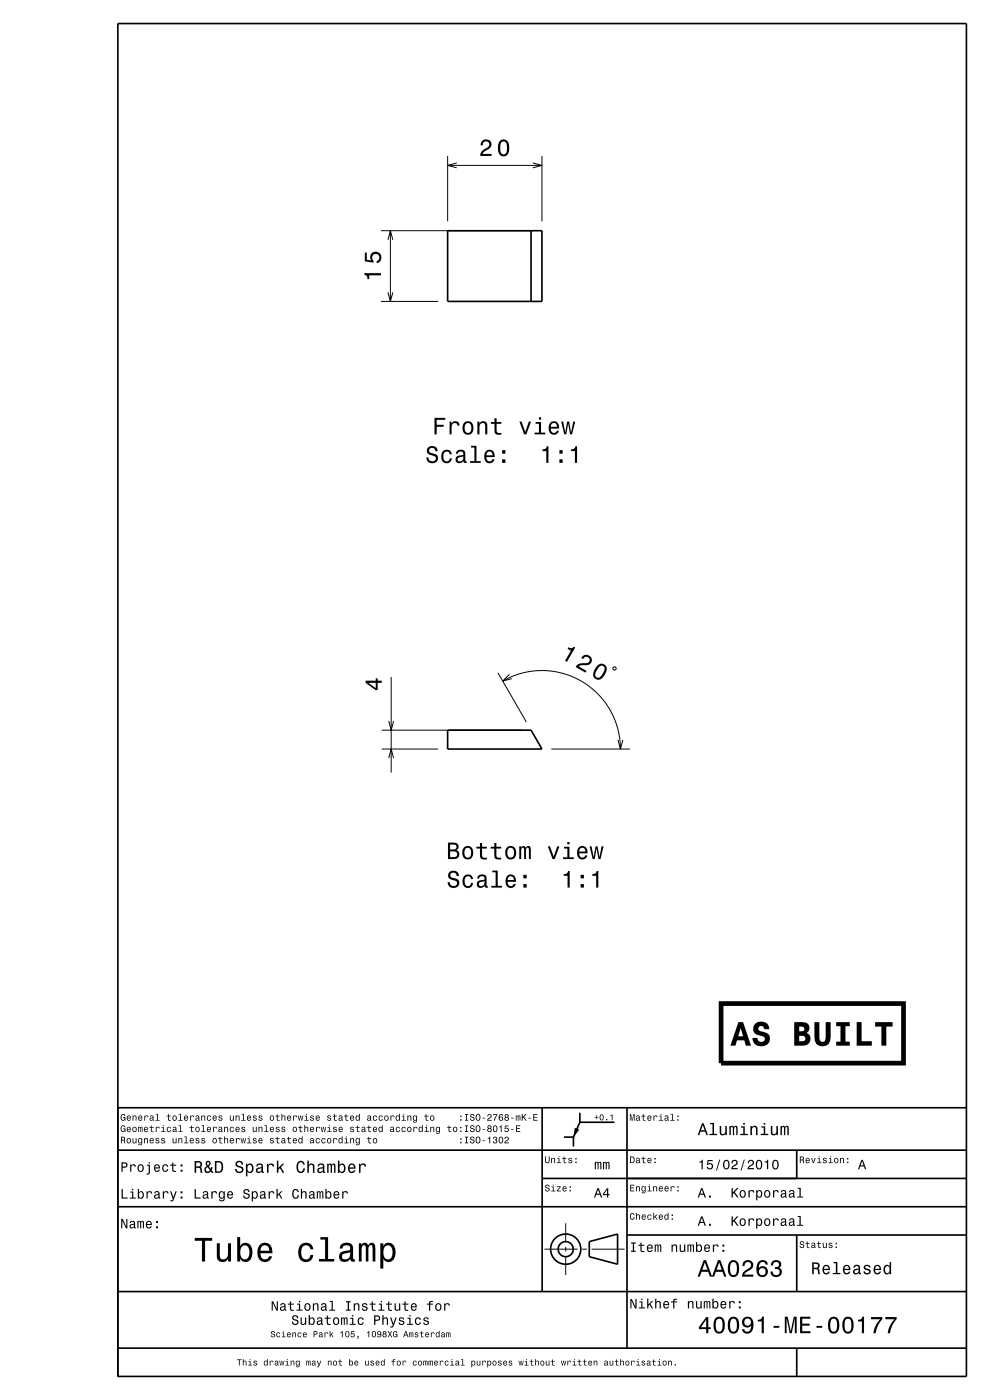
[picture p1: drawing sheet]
<svg xmlns="http://www.w3.org/2000/svg" width="210mm" height="297mm" viewBox="0 0 210 297" stroke-linecap="round" stroke-linejoin="round" font-family="sans-serif">
<g fill="none" stroke="#000" stroke-width=".21">
<path d="M95 33.1v13.8M95 35.1h20M96.9 34.6l-1.9 .5 1.9 .5M113 34.6l2 .5-2 .5M115 33.1v13.8M80.8 48.9h32.2M82.3 50.9l.5-2 .5 2M82.8 48.9v15M80.8 63.9h12.2M82.3 62l.5 1.9 .5-1.9M81 158.9h12M81 154.9h29.6"/>
<path d="M82.5 153l.5 1.9 .5-1.9M83 143.6v20.3M105.6 142.8l6.1 10.4M106.6 144.5l2.2-1 2.1-.7 2-.4 2.2-.1 2 .1 2.2 .4 2.1 .8 2 1 1.9 1.2 1.5 1.4 1.5 1.7 1.1 1.6 1 2.1 .7 2.1 .4 2.2 .1 2M108 143.1l-1.4 1.4 2-.5M117 158.9h16.6M130.1 141.5l.5 .1v.5h-.5zM131.1 157l.5 1.9 .5-1.9M82.5 160.8l.5-1.9 .5 1.9M120 259.5v4M115.5 265h7M120 264.5v1"/>
<path d="M120 266.5v4M123.5 265h1M125.5 265h7"/>
</g>
<g fill="none" stroke="#000" stroke-width=".35">
<path d="M25 5h180v287h-180zM95 48.9h20v15h-20zM112.6 48.9v15M95 154.9h17.6l2.4 4h-20zM25 235h180M115 235v39M123 236.1v2M130.3 238.1h-7.3l-1.4 3.1M133 235v51M25 256h180M25 244h180M115 250h90"/>
<path d="M119.6 241.2h2M121.6 241.2v2M169 244v6M25 274h180M125 263.4l6-1.6v6.4l-6-1.6zM133 262h72M169 262v12M25 286h180M169 286v6"/>
<circle cx="120" cy="265" r="1.6"/>
<circle cx="120" cy="265" r="3.2"/>
</g>
<g fill="#000">
<path d="M102.3 29.9l-.3 .4-.1 .5h.5a.7 .7 0 0 1 .5-.8 .7 .7 0 0 1 .9 .5 .7 .7 0 0 1-.5 .9 1.8 1.8 0 0 0-1.4 1.7h2.4v-.4h-1.9a2.19 2.19 0 0 1 1.4-1.2 1.13 1.13 0 0 0 .1-1.7 1.13 1.13 0 0 0-1.6 .1zM105.9 30a2.67 2.67 0 0 0 .4 3.1 1.14 1.14 0 0 0 1.7-.9 2.31 2.31 0 0 0-.7-2.5l-.5-.1-.5 .1zM106.5 30.1h.7a2.38 2.38 0 0 1 0 2.6h-.7a2.37 2.37 0 0 1 0-2.6z" fill-rule="evenodd"/>
<path d="M77.3 57.9v.4a.77 .77 0 0 1 .7 .9h.3v-.8h2.5v-.5zM77.4 53.6v1.8l1.8 .3v-.4a.79 .79 0 0 1-.1-1.1 .79 .79 0 0 1 1.1-.1 .79 .79 0 0 1-.1 1.2l-.2 .1v.4a1.21 1.21 0 0 0 1-1.5 1.21 1.21 0 0 0-1.6-.8 1.21 1.21 0 0 0-.6 1.8l-.9-.2v-1.5z" fill-rule="evenodd"/>
<path d="M90.8 94.9a.97 .97 0 0 0-.2 1.1 .97 .97 0 0 0 .9 .6 .77 .77 0 0 1 .9 .9 .83 .83 0 0 1-.9 .3 .83 .83 0 0 1-.6-.8h-.5a1.21 1.21 0 0 0 1.5 1.3 1.21 1.21 0 0 0 .8-1.8l-.9-.3a.71 .71 0 0 1-.8-.6 .7 .7 0 0 1 .8-.6 .7 .7 0 0 1 .6 .7h.4a1.17 1.17 0 0 0-.7-1.1 1.17 1.17 0 0 0-1.3 .3zM93.9 95.8a1.53 1.53 0 0 0 .8 2.5 1.07 1.07 0 0 0 1.1-1.1h-.4a.67 .67 0 0 1-.6 .7 .67 .67 0 0 1-.7-.6 1.11 1.11 0 0 1 .7-1.5 .59 .59 0 0 1 .6 .6h.4a1.09 1.09 0 0 0-.7-1 1.09 1.09 0 0 0-1.2 .4zM97 95.6l-.3 .7h.4a.55 .55 0 0 1 .7-.6 .55 .55 0 0 1 .4 .8l-.2 .1a1 1 0 0 0-1.1 .2 1 1 0 0 0-.2 1 .93 .93 0 0 0 1.6 0l.1 .3 .6 .1v-.3l-.3-.1v-1.6a1.02 1.02 0 0 0-.7-.8 1.02 1.02 0 0 0-1 .2zM97.2 97.1l1.1-.3a.77 .77 0 0 1-.2 .9 .77 .77 0 0 1-.9 .1zM99.9 94.6v.3h.7v2.9h-.9v.4h2.3v-.4h-.9v-3.2zM103 95.8a1.55 1.55 0 0 0 .8 2.5 1.07 1.07 0 0 0 1.1-.9h-.4l-.3 .4-.3 .1a.76 .76 0 0 1-.7-.9h1.7a1.17 1.17 0 0 0-.4-1.4 1.17 1.17 0 0 0-1.5 .2zM103.4 96a.66 .66 0 0 1 .8-.1 .66 .66 0 0 1 .3 .7h-1.3zM106.5 97.4v.8h.7v-.8zM106.5 95.5v.7h.7v-.7z" fill-rule="evenodd"/>
<path d="M92.2 88.6v3.5h.4v-1.6h1.5v-.4h-1.5v-1h1.8v-.5zM95.4 89.4v2.7h.4v-1.5a.66 .66 0 0 1 .4-.8 .66 .66 0 0 1 .8 .3v.2h.5a.89 .89 0 0 0-.7-.9 .89 .89 0 0 0-1 .5v-.5zM98.4 89.7a1.53 1.53 0 0 0 .9 2.5 1.48 1.48 0 0 0 1.1-1.4 1.48 1.48 0 0 0-1.1-1.5l-.5 .1zM98.7 90a.67 .67 0 0 1 .8-.2 .67 .67 0 0 1 .4 .5 1.11 1.11 0 0 1-.6 1.5 1.17 1.17 0 0 1-.6-1.8zM101.3 89.4v2.7h.4v-1.5a.63 .63 0 0 1 .5-.9 .63 .63 0 0 1 .7 .8v1.6h.5v-1.7a.89 .89 0 0 0-.7-1 .89 .89 0 0 0-1 .5v-.5zM104.9 88.7v.8h-.8v.4h.8v1.8a1.05 1.05 0 0 0 1.5 .5v-.4a.68 .68 0 0 1-1-.3l-.1-1.6h1.1v-.4h-1.1v-.8zM110.2 89.4l1 2.7h.5l.9-2.7h-.4l-.8 2.2-.8-2.2zM113.6 89.5v.4h.7v1.9h-.9v.3h2.3v-.3h-.9v-2.3zM114.3 88.5v.5h.5v-.5zM116.7 89.7a1.54 1.54 0 0 0 .8 2.5 1.07 1.07 0 0 0 1.1-.8h-.5l-.2 .3-.4 .1a.76 .76 0 0 1-.7-.9h1.8a1.17 1.17 0 0 0-.5-1.3 1.17 1.17 0 0 0-1.4 .1zM117 89.9a.66 .66 0 0 1 .8-.1 .66 .66 0 0 1 .3 .7h-1.3zM119 89.4l.7 2.7h.4l.4-2.3 .4 2.3h.4l.7-2.7h-.4l-.5 2.3-.4-2.3h-.4l-.4 2.3-.4-2.3z" fill-rule="evenodd"/>
<path d="M115.1 95.3v.4h.8v2.5h.4v-3.5h-.3a.77 .77 0 0 1-.9 .6zM118.7 97.4v.8h.7v-.8zM118.7 95.5v.7h.7v-.7zM121.1 95.3v.4h.9v2.5h.4v-3.5h-.3a.77 .77 0 0 1-1 .6z" fill-rule="evenodd"/>
<path d="M77.6 144.4v.5l2.1 1.5h.4v-1.5h.9v-.5h-.9v-.5h-.4v.5zM78.1 144.9h1.6v1.1z" fill-rule="evenodd"/>
<path d="M120.6 137.3l-.2 .3 .7 .4-1.2 2.2 .4 .2 1.7-3-.3-.2a.77 .77 0 0 1-1.1 .1zM123.7 139.1l-.4 .5 .4 .2a.7 .7 0 0 1 .9-.5 .7 .7 0 0 1 .5 .9 .7 .7 0 0 1-.9 .5 1.79 1.79 0 0 0-2.1 .8l2.1 1.2 .2-.4-1.6-.9a2.21 2.21 0 0 1 1.8-.3 1.14 1.14 0 0 0 .8-1.6 1.14 1.14 0 0 0-1.7-.4zM126.7 141.2a2.29 2.29 0 0 0-.7 2.5 1.14 1.14 0 0 0 1.8 0 2.3 2.3 0 0 0 .8-2.4 1.14 1.14 0 0 0-1.9-.1zM127 141.6l.3-.3a.63 .63 0 0 1 .7 0 .63 .63 0 0 1 .3 .6 2.74 2.74 0 0 1-1.4 1.9l-.6-.3a2.16 2.16 0 0 1 .7-1.9z" fill-rule="evenodd"/>
<path d="M95.3 185a.97 .97 0 0 0-.2 1.1 .97 .97 0 0 0 .9 .6 .77 .77 0 0 1 .9 .9 .83 .83 0 0 1-.9 .3 .83 .83 0 0 1-.6-.8h-.5a1.21 1.21 0 0 0 1.5 1.3 1.21 1.21 0 0 0 .8-1.8l-.8-.3a.72 .72 0 0 1-.9-.6 .7 .7 0 0 1 .8-.6 .7 .7 0 0 1 .6 .7h.4a1.17 1.17 0 0 0-.7-1.1 1.17 1.17 0 0 0-1.3 .3zM98.4 185.9a1.53 1.53 0 0 0 .8 2.5 1.06 1.06 0 0 0 1.1-1.1h-.4a.67 .67 0 0 1-.6 .7 .67 .67 0 0 1-.7-.6 1.11 1.11 0 0 1 .7-1.5 .59 .59 0 0 1 .6 .6h.4a1.09 1.09 0 0 0-.7-1 1.09 1.09 0 0 0-1.2 .4zM101.5 185.7l-.3 .7h.4a.55 .55 0 0 1 .7-.6 .55 .55 0 0 1 .4 .8l-.2 .1a1 1 0 0 0-1.1 .2 1 1 0 0 0-.2 1 .93 .93 0 0 0 1.6 0l.1 .4h.6v-.3l-.3-.1v-1.6a1.02 1.02 0 0 0-1.7-.6zM101.7 187.2l1.1-.3a.77 .77 0 0 1-.2 .9 .77 .77 0 0 1-.9 .1zM104.4 184.7v.3h.7v2.9h-.9v.4h2.3v-.4h-.9v-3.2zM107.5 185.9a1.55 1.55 0 0 0 .8 2.5 1.07 1.07 0 0 0 1.1-.9h-.4l-.3 .4-.3 .1a.76 .76 0 0 1-.7-.9h1.8a1.17 1.17 0 0 0-.5-1.4 1.17 1.17 0 0 0-1.5 .2zM107.9 186.1a.66 .66 0 0 1 .8-.1 .66 .66 0 0 1 .3 .7h-1.3zM111 187.5v.8h.7v-.8zM111 185.6v.7h.7v-.7z" fill-rule="evenodd"/>
<path d="M95 178.7v3.5h1.3a.98 .98 0 0 0 1.1-.7 .98 .98 0 0 0-.6-1.1 .86 .86 0 0 0 .4-1.1 .86 .86 0 0 0-.9-.6zM95.5 179.2h.7a.53 .53 0 0 1 .6 .5 .53 .53 0 0 1-.6 .5h-.7zM95.5 180.6h.7a.61 .61 0 0 1 .8 .6 .61 .61 0 0 1-.7 .6h-.8zM98.4 179.8a1.53 1.53 0 0 0 .8 2.5 1.48 1.48 0 0 0 1.2-1.4 1.48 1.48 0 0 0-1.2-1.5l-.5 .1zM98.7 180.1a.67 .67 0 0 1 .7-.2 .67 .67 0 0 1 .5 .5 1.11 1.11 0 0 1-.7 1.6 1.17 1.17 0 0 1-.5-1.9zM101.8 178.8v.8h-.8v.4h.8v1.8a1.05 1.05 0 0 0 1.5 .5v-.4a.68 .68 0 0 1-1-.3v-1.6h1v-.4h-1v-.8zM104.8 178.8v.8h-.7v.4h.7l.1 1.8a1.05 1.05 0 0 0 1.4 .5v-.4a.68 .68 0 0 1-1-.3v-1.6h1v-.4h-1v-.8zM107.5 179.8a1.53 1.53 0 0 0 .8 2.5 1.48 1.48 0 0 0 1.2-1.4 1.48 1.48 0 0 0-1.2-1.5l-.5 .1zM107.8 180.1a.67 .67 0 0 1 .7-.2 .67 .67 0 0 1 .5 .5 1.11 1.11 0 0 1-.7 1.6 1.17 1.17 0 0 1-.5-1.9zM110.1 179.5v2.7h.5v-1.8l.2-.5 .2-.1 .2 .3v2.1h.4v-2l.3-.4 .2 .2 .1 .3v1.9h.4v-1.8a.69 .69 0 0 0-.5-1l-.6 .4-.2-.2-.3-.2-.5 .4v-.3zM116.2 179.5l1 2.7h.5l1-2.7h-.5l-.8 2.2-.7-2.2zM119.6 179.6v.4h.7v1.9h-.9v.3h2.3v-.3h-.9v-2.3zM120.3 178.6v.5h.5v-.5zM122.7 179.8a1.55 1.55 0 0 0 .8 2.5 1.07 1.07 0 0 0 1.1-.8h-.5l-.2 .3-.3 .1a.76 .76 0 0 1-.7-.9h1.7a1.17 1.17 0 0 0-.5-1.3 1.17 1.17 0 0 0-1.4 .1zM123 180a.66 .66 0 0 1 .8-.1 .66 .66 0 0 1 .4 .8h-1.3zM125.1 179.5l.6 2.7h.4l.4-2.2 .5 2.2h.4l.6-2.7h-.4l-.4 2.3-.4-2.3h-.5l-.4 2.3-.4-2.3z" fill-rule="evenodd"/>
<path d="M119.6 185.4v.4h.8v2.5h.4v-3.5h-.3a.77 .77 0 0 1-.9 .6zM123.2 187.5v.8h.7v-.8zM123.2 185.6v.7h.7v-.7zM125.6 185.4v.4h.9v2.5h.4v-3.5h-.3a.77 .77 0 0 1-1 .6z" fill-rule="evenodd"/>
<path d="M156.6 216.8l-1.7 5h1.1l.3-1.1h1.6l.3 1.1h1.1l-1.7-5zM157.1 218.1l.5 1.8h-1zM160.2 217.1a1.43 1.43 0 0 0-.4 1.6 1.43 1.43 0 0 0 1.2 1 .92 .92 0 0 1 1.2 .9 .83 .83 0 0 1-.9 .4 .83 .83 0 0 1-.6-.8h-1.1a1.88 1.88 0 0 0 1.8 1.8 1.88 1.88 0 0 0 1.9-1.7 1.44 1.44 0 0 0-1.5-1.4 .81 .81 0 0 1-1-.7l.2-.4a.69 .69 0 0 1 .9 0l.2 .5h1.1a1.77 1.77 0 0 0-1.1-1.5 1.77 1.77 0 0 0-1.9 .3zM168.5 216.8v5h1.9a1.4 1.4 0 0 0 1.5-1 1.4 1.4 0 0 0-.9-1.7 1.23 1.23 0 0 0 .7-1.5 1.23 1.23 0 0 0-1.4-.8zM169.5 219.7h.7a.58 .58 0 0 1 .6 .6 .58 .58 0 0 1-.6 .6h-.7zM169.5 217.8l1 .1 .1 .3-.1 .5-1 .1zM172.8 216.8v3.1a1.75 1.75 0 0 0 1.7 2.1 1.75 1.75 0 0 0 1.7-2.1v-3.1h-1.1v3.6a.63 .63 0 0 1-.6 .6 .63 .63 0 0 1-.7-.6v-3.6zM177.4 216.8v.9h.9v3.3h-.9v.8h2.9v-.8h-1v-3.3h1v-.9zM181.7 216.8v5h3.2v-.9h-2.1v-4.1zM185.6 216.8v1h1.4v4h1v-4h1.3v-1z" fill-rule="evenodd"/>
<path d="M25.7 236.5l-.1 .2a.65 .65 0 0 0 0 .8 .65 .65 0 0 0 .7 .2l.2-.1 .1 .1v-.7h-.5v.2h.3l-.2 .4a.56 .56 0 0 1-.4-.6 .56 .56 0 0 1 .4-.5l.2 .3h.2l-.3-.5zM27 236.8a.53 .53 0 0 0-.1 .8 .53 .53 0 0 0 .8 0l.1-.2-.6 .2-.1-.3 .7-.1a.45 .45 0 0 0-.3-.5 .45 .45 0 0 0-.5 .1zM27.1 236.9l.3-.1 .2 .3h-.5zM28.1 236.7v1h.2v-.6a.25 .25 0 0 1 .2-.3 .25 .25 0 0 1 .3 .3v.6h.2v-.7a.35 .35 0 0 0-.3-.4 .35 .35 0 0 0-.4 .2v-.1zM29.4 236.8a.54 .54 0 0 0-.1 .8 .54 .54 0 0 0 .8 0l.1-.2-.5 .2-.2-.3 .7-.1a.45 .45 0 0 0-.2-.5 .45 .45 0 0 0-.6 .1zM29.6 236.9l.3-.1 .1 .3h-.5zM30.6 236.7v1h.2l.1-.8 .3-.1 .3 .2a.36 .36 0 0 0-.3-.4 .36 .36 0 0 0-.4 .2v-.1zM31.9 236.7l-.1 .3h.1a.22 .22 0 0 1 .3-.2 .22 .22 0 0 1 .1 .3 .41 .41 0 0 0-.5 .1 .41 .41 0 0 0 .1 .6l.5-.2 .3 .1v-.1l-.2-.9zM31.9 237.4a.25 .25 0 0 1 .5 0 .25 .25 0 0 1-.5 0zM33.1 236.3v.1h.2v1.2h-.3v.1h.9v-.1h-.4v-1.3zM35.6 236.4v.3h-.3v.1h.3l.1 .9 .5 .1v-.2h-.3l-.1-.2v-.6h.4v-.1h-.4v-.3zM36.7 236.8a.53 .53 0 0 0 0 .8 .53 .53 0 0 0 .8-.1v-.3a.48 .48 0 0 0-.2-.5 .48 .48 0 0 0-.6 .1zM36.8 236.9a.35 .35 0 0 1 .5 .3 .35 .35 0 0 1-.5 .3zM37.9 236.3v.1h.3v1.2h-.4v.1h.9v-.1h-.3v-1.3zM39.1 236.8a.53 .53 0 0 0 0 .8 .53 .53 0 0 0 .7 0l.1-.2-.5 .2-.2-.3 .7-.1a.45 .45 0 0 0-.2-.5 .45 .45 0 0 0-.6 .1zM39.3 236.9l.3-.1 .1 .3h-.5zM40.3 236.7v1h.2l.1-.8 .3-.1 .3 .2a.36 .36 0 0 0-.3-.4 .36 .36 0 0 0-.4 .2v-.1zM41.6 236.7l-.1 .3h.1a.22 .22 0 0 1 .3-.2 .22 .22 0 0 1 .2 .3 .39 .39 0 0 0-.6 .1 .39 .39 0 0 0 .3 .6l.3-.2 .3 .1v-.1l-.2-.9zM41.6 237.4a.25 .25 0 0 1 .5 0 .25 .25 0 0 1-.5 0zM42.7 236.7v1h.2v-.6a.25 .25 0 0 1 .2-.3 .25 .25 0 0 1 .3 .3v.6h.1v-.7a.35 .35 0 0 0-.2-.4 .35 .35 0 0 0-.4 .2v-.1zM44 236.8a.53 .53 0 0 0-.1 .8 .53 .53 0 0 0 .8-.1l.1-.1h-.2l-.1 .2a.35 .35 0 0 1-.4-.4 .35 .35 0 0 1 .5-.3l.2 .1-.3-.3zM45.2 236.8a.54 .54 0 0 0-.1 .8 .54 .54 0 0 0 .8 0l.1-.2-.6 .2-.1-.3 .7-.1a.45 .45 0 0 0-.2-.5 .45 .45 0 0 0-.6 .1zM45.4 236.9l.2-.1 .2 .3h-.5zM46.5 236.7l-.1 .1a.56 .56 0 0 0 .6 .6 .25 .25 0 0 1-.2 .2 .25 .25 0 0 1-.3-.2h-.2a.39 .39 0 0 0 .6 .4 .39 .39 0 0 0 .1-.6l-.4-.2a.21 .21 0 0 1 .1-.3 .21 .21 0 0 1 .3 .2h.2l-.3-.3zM48.8 236.7v.7a.35 .35 0 0 0 .2 .4 .35 .35 0 0 0 .4-.2v.1h.2v-1h-.2v.7l-.3 .2-.2-.1v-.8zM50 236.7v1h.2v-.6a.25 .25 0 0 1 .2-.3 .25 .25 0 0 1 .2 .3v.6h.2v-.7a.35 .35 0 0 0-.2-.4 .35 .35 0 0 0-.5 .2v-.1zM51.3 236.3v.1h.2v1.2h-.3v.1h.9v-.1h-.4v-1.3zM52.5 236.8a.53 .53 0 0 0-.1 .8 .53 .53 0 0 0 .8 0l.1-.2-.6 .2-.1-.3 .7-.1a.45 .45 0 0 0-.3-.5 .45 .45 0 0 0-.5 .1zM52.6 236.9l.3-.1 .2 .3h-.5zM53.7 236.7v.1a.56 .56 0 0 0 .6 .6 .25 .25 0 0 1-.3 .2 .25 .25 0 0 1-.2-.2h-.2a.39 .39 0 0 0 .5 .4 .39 .39 0 0 0 .2-.6l-.4-.2a.22 .22 0 0 1 .1-.3 .22 .22 0 0 1 .3 .2h.1l-.2-.3zM54.9 236.7v.1a.57 .57 0 0 0 .6 .6 .25 .25 0 0 1-.2 .2 .25 .25 0 0 1-.3-.2h-.2a.39 .39 0 0 0 .6 .4 .39 .39 0 0 0 .1-.6l-.4-.2a.21 .21 0 0 1 .1-.3 .21 .21 0 0 1 .3 .2h.2l-.3-.3zM57.3 236.8a.53 .53 0 0 0 0 .8 .53 .53 0 0 0 .8-.1l.1-.3a.48 .48 0 0 0-.3-.5 .48 .48 0 0 0-.6 .1zM57.5 236.9a.35 .35 0 0 1 .5 .3 .35 .35 0 0 1-.5 .3zM58.7 236.4v.3h-.3v.1h.3l.1 .9 .5 .1v-.2h-.4v-.2v-.6h.4v-.1h-.4v-.3zM59.7 236.3v1.4h.2v-.6a.25 .25 0 0 1 .2-.3 .25 .25 0 0 1 .3 .3v.6h.1v-.7a.35 .35 0 0 0-.2-.4 .35 .35 0 0 0-.4 .2v-.5zM61 236.8a.54 .54 0 0 0-.1 .8 .54 .54 0 0 0 .8 0l.1-.2-.6 .2-.1-.3 .7-.1a.45 .45 0 0 0-.3-.5 .45 .45 0 0 0-.5 .1zM61.1 236.9l.3-.1 .2 .3h-.5zM62.2 236.7v1h.2v-.8l.3-.1 .3 .2a.36 .36 0 0 0-.2-.4 .36 .36 0 0 0-.5 .2v-.1zM63.2 236.7l.2 1h.2l.2-.9 .1 .9h.2l.3-1h-.2l-.2 .9-.2-.9h-.1l-.2 .9-.2-.9zM64.6 236.7v.1h.3v.8h-.3v.1h.9v-.1h-.4v-.9zM64.9 236.3v.2h.2v-.2zM65.9 236.7l-.1 .1a.57 .57 0 0 0 .6 .6 .25 .25 0 0 1-.2 .2 .25 .25 0 0 1-.3-.2h-.1a.39 .39 0 0 0 .5 .4 .39 .39 0 0 0 .1-.6l-.4-.2a.21 .21 0 0 1 .2-.3 .21 .21 0 0 1 .2 .2h.2l-.3-.3zM67.1 236.8a.53 .53 0 0 0-.1 .8 .53 .53 0 0 0 .8 0v-.2l-.5 .2-.2-.3 .7-.1a.45 .45 0 0 0-.2-.5 .45 .45 0 0 0-.5 .1zM67.2 236.9l.3-.1 .2 .3h-.6zM69.5 236.7l-.1 .1a.57 .57 0 0 0 .7 .6 .25 .25 0 0 1-.3 .2 .25 .25 0 0 1-.2-.2h-.2a.39 .39 0 0 0 .5 .4 .39 .39 0 0 0 .2-.6l-.5-.2a.21 .21 0 0 1 .2-.3 .21 .21 0 0 1 .3 .2h.1l-.2-.3zM70.9 236.4v.3h-.3v.1h.3v.9l.5 .1v-.2h-.3l-.1-.2v-.6h.4v-.1h-.4v-.3zM72 236.7l-.2 .3h.2a.22 .22 0 0 1 .3-.2 .22 .22 0 0 1 .1 .3 .41 .41 0 0 0-.5 .1 .41 .41 0 0 0 .1 .6l.5-.2 .2 .1v-.1l-.2-.9zM72 237.4a.25 .25 0 0 1 .5 0 .25 .25 0 0 1-.5 0zM73.3 236.4v.3h-.3v.1h.3l.1 .9 .5 .1v-.2h-.4v-.2v-.6h.4v-.1h-.4v-.3zM74.4 236.8a.54 .54 0 0 0-.1 .8 .54 .54 0 0 0 .8 0v-.2l-.5 .2-.2-.3 .7-.1a.45 .45 0 0 0-.2-.5 .45 .45 0 0 0-.5 .1zM74.5 236.9l.3-.1 .1 .3h-.5zM75.5 236.8a.55 .55 0 0 0-.1 .6 .55 .55 0 0 0 .6 .3l.1-.1v.1h.2v-1.4h-.2v.5l-.3-.2zM75.7 236.9l.1-.1a.39 .39 0 0 1 .3 .4 .39 .39 0 0 1-.3 .4l-.2-.2zM78 236.7l-.1 .3h.2a.22 .22 0 0 1 .2-.2 .22 .22 0 0 1 .2 .3 .39 .39 0 0 0-.6 .1 .39 .39 0 0 0 .3 .6l.4-.2 .2 .1-.1-.8-.2-.3zM78.1 237.4a.24 .24 0 0 1 .4 0 .24 .24 0 0 1-.4 0zM79.2 236.8a.53 .53 0 0 0-.1 .8 .53 .53 0 0 0 .9-.1v-.1h-.2l-.1 .2a.35 .35 0 0 1-.4-.4 .35 .35 0 0 1 .5-.3l.2 .1-.3-.3zM80.4 236.8a.53 .53 0 0 0 0 .8 .53 .53 0 0 0 .8-.1v-.1h-.2l-.1 .2a.37 .37 0 0 1-.4-.4 .37 .37 0 0 1 .5-.4l.2 .2-.3-.3zM81.6 236.8a.53 .53 0 0 0 0 .8 .53 .53 0 0 0 .8-.1v-.3a.48 .48 0 0 0-.2-.5 .48 .48 0 0 0-.6 .1zM81.8 236.9a.35 .35 0 0 1 .5 .3 .35 .35 0 0 1-.5 .3zM82.8 236.7v1h.2l.1-.8 .3-.1 .3 .2a.36 .36 0 0 0-.3-.4 .36 .36 0 0 0-.4 .2v-.1zM84 236.8a.55 .55 0 0 0-.1 .6 .55 .55 0 0 0 .6 .3l.1-.1v.1h.2v-1.4h-.2v.5l-.3-.2zM84.2 236.9l.1-.1a.39 .39 0 0 1 .3 .4 .39 .39 0 0 1-.3 .4l-.2-.2zM85.3 236.7v.1h.3v.8h-.4v.1h.9v-.1h-.4v-.9zM85.6 236.3v.2h.1v-.2zM86.4 236.7v1h.2v-.6a.25 .25 0 0 1 .2-.3 .25 .25 0 0 1 .3 .3v.6h.2v-.7a.36 .36 0 0 0-.3-.4 .36 .36 0 0 0-.4 .2v-.1zM87.7 236.8a.55 .55 0 0 0-.2 .6 .55 .55 0 0 0 .7 .3l.1-.1a.29 .29 0 0 1-.1 .4 .29 .29 0 0 1-.4-.2h-.2a.44 .44 0 0 0 .5 .4 .44 .44 0 0 0 .4-.5v-1h-.2v.1l-.3-.2zM87.8 236.9l.1-.1a.39 .39 0 0 1 .4 .4 .39 .39 0 0 1-.4 .4l-.1-.2zM90.3 236.4v.3h-.3v.1h.3l.1 .9 .5 .1v-.2h-.4v-.2v-.6h.4v-.1h-.4v-.3zM91.3 236.8a.53 .53 0 0 0 0 .8 .53 .53 0 0 0 .8-.1l.1-.3a.48 .48 0 0 0-.3-.5 .48 .48 0 0 0-.6 .1zM91.5 236.9a.35 .35 0 0 1 .5 .3 .35 .35 0 0 1-.5 .3zM97.6 237.4v.3h.3v-.3zM97.6 236.7v.3h.3v-.3zM98.6 236.3v.2h.3v1.1h-.3v.1h.7v-.1h-.2v-1.1h.2v-.2zM99.9 236.4a.5 .5 0 0 0-.1 .6 .5 .5 0 0 0 .6 .2 .3 .3 0 0 1-.2 .4 .3 .3 0 0 1-.3-.3h-.2a.48 .48 0 0 0 .4 .6 .48 .48 0 0 0 .5-.5 .48 .48 0 0 0-.5-.5 .27 .27 0 0 1-.1-.3 .27 .27 0 0 1 .3-.2 .27 .27 0 0 1 .2 .4h.2l-.1-.2-.2-.3zM101 236.5l-.1 .2a.65 .65 0 0 0 0 .8 .65 .65 0 0 0 .7 .2 .73 .73 0 0 0 .4-.8 .73 .73 0 0 0-.8-.5zM101.3 236.5a.54 .54 0 0 1 .4 .5 .54 .54 0 0 1-.4 .6l-.2-.6zM102.4 237.1v.2h.5v-.2zM103.5 236.5l-.1 .3h.2a.3 .3 0 0 1 .3-.3 .3 .3 0 0 1 .3 .4 .3 .3 0 0 1-.4 .2l-.4 .3-.1 .3h1v-.1l-.7-.1a.75 .75 0 0 0 .6-1.1l-.4-.1zM104.6 236.4v.2h.7l-.5 .8v.3h.2l.5-1.3zM106 236.4a.84 .84 0 0 0 .3 1.4 .46 .46 0 0 0 .4-.6 .46 .46 0 0 0-.7-.2l.2-.5 .5 .2-.2-.3zM106 237.3a.3 .3 0 0 1 .6 0 .3 .3 0 0 1-.6 0zM107.2 236.4l-.2 .4 .2 .2a.44 .44 0 0 0-.1 .6 .44 .44 0 0 0 .7 0 .44 .44 0 0 0-.1-.6 .4 .4 0 0 0 .1-.6 .4 .4 0 0 0-.6 0zM107.2 237.4a.3 .3 0 0 1 .6 0 .3 .3 0 0 1-.6 0zM107.2 236.7a.25 .25 0 0 1 .5 0 .25 .25 0 0 1-.5 0zM108.4 237.1v.2h.5v-.2zM109.4 236.7v1h.2v-.8l.1-.1 .1 .9h.2v-.8l.1-.1 .1 .9h.2l-.1-1.1-.3 .2-.2-.2-.2 .2zM110.7 236.3v1.4h.2v-.5l.1-.1 .5 .6h.2l-.5-.8 .5-.6h-.2l-.6 .7v-.7zM112.1 237.1v.2h.5v-.2zM113.1 236.3v1.4h.9v-.1h-.7v-.5h.6v-.2h-.6v-.4h.7v-.2z" fill-rule="evenodd"/>
<path d="M25.7 238.9l-.1 .2a.65 .65 0 0 0 0 .8 .65 .65 0 0 0 .7 .2l.2-.1 .1 .1v-.7h-.5v.2h.3l-.2 .4a.56 .56 0 0 1-.4-.6 .56 .56 0 0 1 .4-.5l.2 .3h.2l-.3-.5zM27 239.2a.53 .53 0 0 0-.1 .8 .53 .53 0 0 0 .8 0l.1-.2-.6 .2-.1-.3 .7-.1a.45 .45 0 0 0-.3-.5 .45 .45 0 0 0-.5 .1zM27.1 239.3l.3-.1 .2 .3h-.5zM28.2 239.2a.53 .53 0 0 0 0 .8 .53 .53 0 0 0 .8-.1v-.3a.48 .48 0 0 0-.2-.5 .48 .48 0 0 0-.6 .1zM28.3 239.3a.35 .35 0 0 1 .5 .3 .35 .35 0 0 1-.5 .3zM29.3 239.1v1h.1v-.8l.2-.1 .1 .9h.1v-.8l.2-.1 .1 .9h.1l-.1-1.1-.3 .2-.2-.2-.2 .2zM30.6 239.2a.54 .54 0 0 0 0 .8 .54 .54 0 0 0 .7 0l.1-.2-.5 .2-.2-.3 .7-.1a.45 .45 0 0 0-.2-.5 .45 .45 0 0 0-.6 .1zM30.8 239.3l.3-.1 .1 .3h-.5zM32 238.8v.3h-.3v.1h.3l.1 .9 .5 .1v-.2h-.4v-.2v-.6h.4v-.1h-.4v-.3zM33 239.1v1h.2l.1-.8 .3-.1 .3 .2a.36 .36 0 0 0-.3-.4 .36 .36 0 0 0-.4 .2v-.1zM34.3 239.1v.1h.3v.8h-.4v.1h.9v-.1h-.4v-.9zM34.6 238.7v.2h.1v-.2zM35.5 239.2a.53 .53 0 0 0-.1 .8 .53 .53 0 0 0 .8-.1l.1-.1h-.2l-.1 .2a.37 .37 0 0 1-.4-.4 .37 .37 0 0 1 .4-.4l.3 .2-.3-.3zM36.7 239.1l-.1 .3h.2a.22 .22 0 0 1 .3-.2 .22 .22 0 0 1 .1 .3 .39 .39 0 0 0-.6 .1 .39 .39 0 0 0 .3 .6l.4-.2 .2 .1v-.1l-.2-.9zM36.8 239.8a.24 .24 0 0 1 .4 0 .24 .24 0 0 1-.4 0zM37.9 238.7v.1h.3v1.2h-.4v.1h.9v-.1h-.3v-1.3zM40.5 238.8v.3h-.3v.1h.3l.1 .9 .5 .1v-.2h-.4v-.2v-.6h.4v-.1h-.4v-.3zM41.6 239.2a.53 .53 0 0 0-.1 .8 .53 .53 0 0 0 .8-.1l.1-.3a.48 .48 0 0 0-.3-.5 .48 .48 0 0 0-.5 .1zM41.7 239.3a.35 .35 0 0 1 .5 .3 .35 .35 0 0 1-.5 .3zM42.8 238.7v.1h.2v1.2h-.3v.1h.9v-.1h-.4v-1.3zM44 239.2a.53 .53 0 0 0-.1 .8 .53 .53 0 0 0 .8 0l.1-.2-.6 .2-.1-.3 .7-.1a.45 .45 0 0 0-.3-.5 .45 .45 0 0 0-.5 .1zM44.1 239.3l.3-.1 .2 .3h-.5zM45.2 239.1v1h.2v-.8l.3-.1 .3 .2a.36 .36 0 0 0-.2-.4 .36 .36 0 0 0-.5 .2v-.1zM46.5 239.1l-.2 .3h.2a.22 .22 0 0 1 .3-.2 .22 .22 0 0 1 .1 .3 .39 .39 0 0 0-.6 .1 .39 .39 0 0 0 .3 .6l.4-.2 .2 .1v-.1l-.2-.9zM46.5 239.8a.25 .25 0 0 1 .5 0 .25 .25 0 0 1-.5 0zM47.5 239.1v1h.2v-.7l.3-.2 .2 .1v.8h.2v-.7a.36 .36 0 0 0-.3-.4 .36 .36 0 0 0-.4 .2v-.1zM48.9 239.2a.53 .53 0 0 0-.1 .8 .53 .53 0 0 0 .8-.1v-.1h-.1l-.1 .2a.35 .35 0 0 1-.5-.4 .35 .35 0 0 1 .5-.3l.2 .1-.2-.3zM50.1 239.2a.54 .54 0 0 0-.1 .8 .54 .54 0 0 0 .8 0v-.2l-.5 .2-.2-.3 .7-.1a.45 .45 0 0 0-.2-.5 .45 .45 0 0 0-.5 .1zM50.2 239.3l.3-.1 .2 .3h-.6zM51.3 239.1l-.1 .1a.56 .56 0 0 0 .7 .6 .25 .25 0 0 1-.3 .2 .25 .25 0 0 1-.2-.2h-.2a.39 .39 0 0 0 .5 .4 .39 .39 0 0 0 .2-.6l-.5-.2a.21 .21 0 0 1 .2-.3 .21 .21 0 0 1 .2 .2h.2l-.2-.3zM53.6 239.1v.7a.35 .35 0 0 0 .3 .4 .35 .35 0 0 0 .4-.2v.1h.2v-1h-.2v.7l-.3 .2-.2-.1v-.8zM54.8 239.1v1h.2v-.7l.3-.2 .2 .1v.8h.2v-.7a.35 .35 0 0 0-.3-.4 .35 .35 0 0 0-.4 .2v-.1zM56.1 238.7v.1h.3v1.2h-.4v.1h.9v-.1h-.3v-1.3zM57.4 239.2a.53 .53 0 0 0-.1 .8 .53 .53 0 0 0 .8 0v-.2l-.5 .2-.2-.3 .7-.1a.45 .45 0 0 0-.2-.5 .45 .45 0 0 0-.5 .1zM57.5 239.3l.3-.1 .1 .3h-.5zM58.6 239.1l-.1 .1a.56 .56 0 0 0 .6 .6 .25 .25 0 0 1-.2 .2 .25 .25 0 0 1-.3-.2h-.1a.39 .39 0 0 0 .5 .4 .39 .39 0 0 0 .1-.6l-.4-.2a.21 .21 0 0 1 .2-.3 .21 .21 0 0 1 .2 .2h.2l-.2-.3zM59.8 239.1l-.1 .1a.56 .56 0 0 0 .7 .6 .25 .25 0 0 1-.3 .2 .25 .25 0 0 1-.2-.2h-.2a.39 .39 0 0 0 .5 .4 .39 .39 0 0 0 .2-.6l-.5-.2a.21 .21 0 0 1 .2-.3 .21 .21 0 0 1 .2 .2h.2l-.2-.3zM62.2 239.2a.53 .53 0 0 0 0 .8 .53 .53 0 0 0 .8-.1v-.3a.48 .48 0 0 0-.2-.5 .48 .48 0 0 0-.6 .1zM62.3 239.3a.35 .35 0 0 1 .5 .3 .35 .35 0 0 1-.5 .3zM63.6 238.8v.3h-.3v.1h.3v.9l.6 .1v-.2h-.4v-.2v-.6h.4v-.1h-.4v-.3zM64.6 238.7v1.4h.1v-.7l.3-.2 .2 .1v.8h.2v-.7a.35 .35 0 0 0-.2-.4 .35 .35 0 0 0-.5 .2v-.5zM65.9 239.2a.54 .54 0 0 0-.1 .8 .54 .54 0 0 0 .8 0v-.2l-.5 .2-.2-.3 .7-.1a.45 .45 0 0 0-.2-.5 .45 .45 0 0 0-.5 .1zM66 239.3l.3-.1 .1 .3h-.5zM67 239.1v1h.2l.1-.8 .3-.1 .3 .2a.36 .36 0 0 0-.3-.4 .36 .36 0 0 0-.4 .2v-.1zM68 239.1l.3 1h.1l.2-.9 .2 .9h.1l.3-1h-.2l-.1 .9-.2-.9h-.2l-.1 .9-.2-.9zM69.5 239.1v.1h.3v.8h-.4v.1h.9v-.1h-.3v-.9zM69.8 238.7v.2h.2v-.2zM70.7 239.1v.1a.56 .56 0 0 0 .6 .6 .25 .25 0 0 1-.3 .2 .25 .25 0 0 1-.2-.2h-.2a.39 .39 0 0 0 .5 .4 .39 .39 0 0 0 .2-.6l-.4-.2a.21 .21 0 0 1 .1-.3 .21 .21 0 0 1 .3 .2h.1l-.2-.3zM71.9 239.2a.53 .53 0 0 0-.1 .8 .53 .53 0 0 0 .8 0l.1-.2-.5 .2-.2-.3 .7-.1a.45 .45 0 0 0-.2-.5 .45 .45 0 0 0-.6 .1zM72.1 239.3l.3-.1 .1 .3h-.5zM74.4 239.1l-.1 .1a.56 .56 0 0 0 .6 .6 .25 .25 0 0 1-.2 .2 .25 .25 0 0 1-.3-.2h-.1a.39 .39 0 0 0 .5 .4 .39 .39 0 0 0 .1-.6l-.4-.2a.21 .21 0 0 1 .2-.3 .21 .21 0 0 1 .2 .2h.2l-.3-.3zM75.7 238.8v.3h-.3v.1h.3l.1 .9 .5 .1v-.2h-.4v-.2v-.6h.4v-.1h-.4v-.3zM76.8 239.1l-.1 .3h.2a.22 .22 0 0 1 .2-.2 .22 .22 0 0 1 .2 .3 .39 .39 0 0 0-.6 .1 .39 .39 0 0 0 .3 .6l.3-.2 .3 .1v-.1l-.2-.9zM76.8 239.8a.25 .25 0 0 1 .5 0 .25 .25 0 0 1-.5 0zM78.1 238.8v.3h-.3v.1h.3l.1 .9 .5 .1v-.2h-.3l-.1-.2v-.6h.4v-.1h-.4v-.3zM79.2 239.2a.53 .53 0 0 0-.1 .8 .53 .53 0 0 0 .8 0l.1-.2-.6 .2-.1-.3 .7-.1a.45 .45 0 0 0-.2-.5 .45 .45 0 0 0-.6 .1zM79.4 239.3l.3-.1 .1 .3h-.5zM80.4 239.2a.55 .55 0 0 0-.2 .6 .55 .55 0 0 0 .7 .3l.1-.1v.1h.2v-1.4h-.2v.5l-.3-.2zM80.5 239.3l.1-.1a.39 .39 0 0 1 .4 .4 .39 .39 0 0 1-.4 .4l-.1-.2zM82.9 239.1l-.1 .3h.1a.22 .22 0 0 1 .3-.2 .22 .22 0 0 1 .2 .3 .39 .39 0 0 0-.6 .1 .39 .39 0 0 0 .3 .6l.3-.2 .3 .1-.2-.9-.1-.2zM82.9 239.8a.25 .25 0 0 1 .5 0 .25 .25 0 0 1-.5 0zM84.1 239.2a.53 .53 0 0 0-.1 .8 .53 .53 0 0 0 .8-.1l.1-.1h-.2l-.1 .2a.35 .35 0 0 1-.5-.4 .35 .35 0 0 1 .5-.3l.2 .1-.2-.3zM85.3 239.2a.53 .53 0 0 0-.1 .8 .53 .53 0 0 0 .8-.1l.1-.1h-.2l-.1 .2a.37 .37 0 0 1-.5-.4 .37 .37 0 0 1 .5-.4l.3 .2-.3-.3zM86.5 239.2a.53 .53 0 0 0-.1 .8 .53 .53 0 0 0 .9-.1v-.3a.48 .48 0 0 0-.2-.5 .48 .48 0 0 0-.6 .1zM86.6 239.3a.35 .35 0 0 1 .5 .3 .35 .35 0 0 1-.5 .3zM87.7 239.1v1h.2v-.8l.3-.1 .3 .2a.36 .36 0 0 0-.2-.4 .36 .36 0 0 0-.4 .2v-.1zM88.9 239.2a.55 .55 0 0 0-.2 .6 .55 .55 0 0 0 .7 .3l.1-.1v.1h.2v-1.4h-.2v.5l-.3-.2zM89 239.3l.1-.1a.39 .39 0 0 1 .4 .4 .39 .39 0 0 1-.4 .4l-.1-.2zM90.1 239.1v.1h.3v.8h-.3v.1h.9v-.1h-.4v-.9zM90.4 238.7v.2h.2v-.2zM91.3 239.1v1h.1l.1-.7 .2-.2 .2 .1v.8h.2v-.7a.36 .36 0 0 0-.2-.4 .36 .36 0 0 0-.5 .2v-.1zM92.5 239.2a.55 .55 0 0 0-.1 .6 .55 .55 0 0 0 .6 .3l.2-.1a.29 .29 0 0 1-.2 .4 .29 .29 0 0 1-.4-.2h-.1a.44 .44 0 0 0 .5 .4 .44 .44 0 0 0 .3-.5v-1h-.1v.1l-.4-.2zM92.7 239.3l.1-.1a.39 .39 0 0 1 .4 .4 .39 .39 0 0 1-.4 .4l-.2-.2zM95.1 238.8v.3h-.3v.1h.3l.1 .9 .5 .1v-.2h-.3l-.1-.2v-.6h.4v-.1h-.4v-.3zM96.2 239.2a.53 .53 0 0 0 0 .8 .53 .53 0 0 0 .8-.1v-.3a.48 .48 0 0 0-.2-.5 .48 .48 0 0 0-.6 .1zM96.3 239.3a.35 .35 0 0 1 .5 .3 .35 .35 0 0 1-.5 .3zM97.6 239.8v.3h.3v-.3zM97.6 239.1v.3h.3v-.3zM98.6 238.7v.2h.3v1.1h-.3v.1h.7v-.1h-.2v-1.1h.2v-.2zM99.9 238.8a.5 .5 0 0 0-.1 .6 .5 .5 0 0 0 .6 .2 .3 .3 0 0 1-.2 .4 .3 .3 0 0 1-.3-.3h-.2a.48 .48 0 0 0 .4 .6 .48 .48 0 0 0 .5-.5 .48 .48 0 0 0-.5-.5 .27 .27 0 0 1-.1-.3 .27 .27 0 0 1 .3-.2 .27 .27 0 0 1 .2 .4h.2l-.1-.2-.2-.3zM101 238.9l-.1 .2a.65 .65 0 0 0 0 .8 .65 .65 0 0 0 .7 .2 .73 .73 0 0 0 .4-.8 .73 .73 0 0 0-.8-.5zM101.3 238.9a.54 .54 0 0 1 .4 .5 .54 .54 0 0 1-.4 .6l-.2-.6zM102.4 239.5v.2h.5v-.2zM103.5 238.8l-.1 .4 .2 .2a.44 .44 0 0 0-.1 .6 .44 .44 0 0 0 .7 0 .44 .44 0 0 0-.1-.6 .4 .4 0 0 0 0-.6 .4 .4 0 0 0-.6 0zM103.5 239.8a.3 .3 0 0 1 .6 0 .3 .3 0 0 1-.6 0zM103.6 239.1a.25 .25 0 0 1 .5 0 .25 .25 0 0 1-.5 0zM104.7 238.9l-.1 .6a.57 .57 0 0 0 .4 .7 .71 .71 0 0 0 .6-.8 .71 .71 0 0 0-.8-.6zM104.9 238.9a.57 .57 0 0 1 .5 .5 .57 .57 0 0 1-.4 .6l-.2-.3zM105.9 239v.1h.3v1h.2v-1.4zM107.1 238.8l-.1 .7h.2a.32 .32 0 0 1 .5-.1 .32 .32 0 0 1-.1 .5 .32 .32 0 0 1-.4-.1h-.2a.48 .48 0 0 0 .6 .4 .48 .48 0 0 0 .3-.7 .48 .48 0 0 0-.7-.2l.1-.4h.6v-.1zM108.4 239.5v.2h.5v-.2zM109.5 238.7v1.4h.9v-.1h-.7v-.5h.6v-.2h-.6v-.4h.6v-.2z" fill-rule="evenodd"/>
<path d="M121.9 239.3l1 .4-1.3 1.5z" fill-rule="evenodd"/>
<path d="M126.5 236.6v.4h-.4v.1h.4v.4h.1v-.4h.4v-.1h-.4v-.4zM127.3 236.6l-.1 .4a.5 .5 0 0 0 .4 .7 .64 .64 0 0 0 .5-.7 .64 .64 0 0 0-.7-.6zM127.5 236.6a.48 .48 0 0 1 .4 .4 .48 .48 0 0 1-.4 .5l-.1-.5zM128.6 237.4v.3h.2v-.3zM129.5 236.6v.2h.3v.9h.1v-1.3z" fill-rule="evenodd"/>
<path d="M133.6 236.3v1.4h.2v-1.2l.2 1.2h.2l.3-1.2v1.2h.1v-1.4h-.2l-.3 1.3-.2-1.3zM135 236.7l-.1 .3h.2a.22 .22 0 0 1 .2-.2 .22 .22 0 0 1 .2 .3 .39 .39 0 0 0-.6 .1 .39 .39 0 0 0 .3 .6l.3-.2 .3 .1-.1-.8-.2-.3zM135.1 237.4a.24 .24 0 0 1 .4 0 .24 .24 0 0 1-.4 0zM136.4 236.4v.3h-.4v.1h.4v.9l.5 .1v-.2h-.3l-.1-.2v-.6h.4v-.1h-.4v-.3zM137.4 236.8a.54 .54 0 0 0-.1 .8 .54 .54 0 0 0 .8 0l.1-.2-.5 .2-.2-.3 .7-.1a.45 .45 0 0 0-.2-.5 .45 .45 0 0 0-.6 .1zM137.6 236.9l.3-.1 .1 .3h-.5zM138.6 236.7v1h.2l.1-.8 .3-.1 .3 .2a.36 .36 0 0 0-.3-.4 .36 .36 0 0 0-.4 .2v-.1zM139.8 236.7v.1h.3v.8h-.3v.1h.9v-.1h-.4v-.9zM140.1 236.3v.2h.2v-.2zM141.1 236.7l-.1 .3h.1a.22 .22 0 0 1 .3-.2 .22 .22 0 0 1 .2 .3 .41 .41 0 0 0-.6 .1 .41 .41 0 0 0 .1 .6l.5-.2 .3 .1v-.1l-.2-.9zM141.1 237.4a.25 .25 0 0 1 .5 0 .25 .25 0 0 1-.5 0zM142.3 236.3v.1h.2v1.2h-.3v.1h.9v-.1h-.4v-1.3zM143.7 237.4v.3h.3v-.3zM143.7 236.7v.3h.3v-.3z" fill-rule="evenodd"/>
<path d="M25.7 241.1v1.4h.1v-.5a.42 .42 0 0 1 .5 .1 .42 .42 0 0 1 .1 .4h.2l-.2-.6a.39 .39 0 0 0 .1-.5 .39 .39 0 0 0-.4-.3zM25.8 241.3h.3a.24 .24 0 0 1 .3 .3 .24 .24 0 0 1-.3 .2h-.3zM27 241.6a.53 .53 0 0 0-.1 .8 .53 .53 0 0 0 .9-.2v-.2a.48 .48 0 0 0-.3-.5 .48 .48 0 0 0-.5 .1zM27.1 241.7l.1-.1a.37 .37 0 0 1 .4 .4 .37 .37 0 0 1-.5 .3zM28.1 241.5v.7a.35 .35 0 0 0 .3 .4 .35 .35 0 0 0 .4-.2v.1h.2v-1h-.2v.7l-.3 .2-.2-.1v-.8zM29.4 241.6a.55 .55 0 0 0-.2 .6 .55 .55 0 0 0 .7 .3l.1-.1a.29 .29 0 0 1-.1 .4 .29 .29 0 0 1-.4-.2h-.2a.44 .44 0 0 0 .5 .4 .44 .44 0 0 0 .4-.5v-1h-.2v.1l-.3-.2zM29.5 241.7l.1-.1a.36 .36 0 0 1 .4 .4 .36 .36 0 0 1-.5 .3zM30.5 241.5v1h.2v-.7l.3-.2 .2 .1v.8h.2v-.7a.36 .36 0 0 0-.3-.4 .36 .36 0 0 0-.4 .2v-.1zM31.9 241.6a.53 .53 0 0 0-.1 .8 .53 .53 0 0 0 .8 0v-.2l-.5 .2-.2-.3 .7-.1a.45 .45 0 0 0-.2-.5 .45 .45 0 0 0-.5 .1zM32 241.7l.3-.1 .1 .3h-.5zM33.1 241.5l-.1 .1a.56 .56 0 0 0 .6 .6 .25 .25 0 0 1-.2 .2 .25 .25 0 0 1-.3-.2h-.1a.4 .4 0 0 0 .5 .4 .4 .4 0 0 0 .1-.6l-.4-.2a.22 .22 0 0 1 .2-.3 .22 .22 0 0 1 .2 .2h.2l-.2-.3zM34.3 241.5l-.1 .1a.56 .56 0 0 0 .7 .6 .25 .25 0 0 1-.3 .2 .25 .25 0 0 1-.3-.2h-.1a.4 .4 0 0 0 .5 .4 .4 .4 0 0 0 .2-.6l-.5-.2a.21 .21 0 0 1 .2-.3 .21 .21 0 0 1 .2 .2h.2l-.2-.3zM36.6 241.5v.7a.35 .35 0 0 0 .3 .4 .35 .35 0 0 0 .4-.2v.1h.2v-1h-.2v.7l-.3 .2-.2-.1v-.8zM37.8 241.5v1h.2v-.7l.3-.2 .2 .1v.8h.2v-.7a.35 .35 0 0 0-.3-.4 .35 .35 0 0 0-.4 .2v-.1zM39.1 241.1v.1h.3v1.2h-.4v.1h.9v-.1h-.3v-1.3zM40.4 241.6a.53 .53 0 0 0-.1 .8 .53 .53 0 0 0 .8 0v-.2l-.5 .2-.2-.3 .7-.1a.45 .45 0 0 0-.2-.5 .45 .45 0 0 0-.5 .1zM40.5 241.7l.3-.1 .1 .3h-.5zM41.6 241.5l-.1 .1a.56 .56 0 0 0 .6 .6 .25 .25 0 0 1-.2 .2 .25 .25 0 0 1-.3-.2h-.1a.4 .4 0 0 0 .5 .4 .4 .4 0 0 0 .1-.6l-.4-.2a.21 .21 0 0 1 .2-.2 .21 .21 0 0 1 .2 .1h.2l-.2-.3zM42.8 241.5l-.1 .1a.55 .55 0 0 0 .7 .6 .25 .25 0 0 1-.3 .2 .25 .25 0 0 1-.2-.2h-.2a.4 .4 0 0 0 .5 .4 .4 .4 0 0 0 .2-.6l-.5-.2a.22 .22 0 0 1 .2-.3 .22 .22 0 0 1 .2 .2h.2l-.2-.3zM45.2 241.6a.53 .53 0 0 0 0 .8 .53 .53 0 0 0 .8-.2v-.2a.48 .48 0 0 0-.2-.5 .48 .48 0 0 0-.6 .1zM45.3 241.7l.1-.1a.37 .37 0 0 1 .4 .4 .37 .37 0 0 1-.5 .3zM46.6 241.2v.3h-.3v.1h.3v.9l.6 .1v-.2h-.4v-.2v-.6h.4v-.1h-.4v-.3zM47.5 241.1v1.4h.2v-.7l.3-.2 .2 .1v.8h.2v-.7a.35 .35 0 0 0-.2-.4 .35 .35 0 0 0-.5 .2v-.5zM48.9 241.6a.53 .53 0 0 0-.1 .8 .53 .53 0 0 0 .8 0v-.2l-.5 .2-.2-.3 .7-.1a.45 .45 0 0 0-.2-.5 .45 .45 0 0 0-.5 .1zM49 241.7l.3-.1 .1 .3h-.5zM50 241.5v1h.2l.1-.8 .3-.1 .3 .2a.36 .36 0 0 0-.3-.4 .36 .36 0 0 0-.4 .2v-.1zM51 241.5l.3 1h.1l.2-.9 .2 .9h.1l.3-1h-.2l-.1 .9-.2-.9h-.2l-.1 .9-.2-.9zM52.5 241.5v.1h.3v.8h-.4v.1h.9v-.1h-.4v-.9zM52.8 241.1v.2h.2v-.2zM53.7 241.5v.1a.56 .56 0 0 0 .6 .6 .25 .25 0 0 1-.3 .2 .25 .25 0 0 1-.2-.2h-.2a.4 .4 0 0 0 .5 .4 .4 .4 0 0 0 .2-.6l-.4-.2a.22 .22 0 0 1 .1-.3 .22 .22 0 0 1 .3 .2h.1l-.2-.3zM54.9 241.6a.53 .53 0 0 0-.1 .8 .53 .53 0 0 0 .8 0l.1-.2-.5 .2-.2-.3 .7-.1a.45 .45 0 0 0-.2-.5 .45 .45 0 0 0-.6 .1zM55.1 241.7l.3-.1 .1 .3h-.5zM57.4 241.5l-.1 .1a.56 .56 0 0 0 .6 .6 .25 .25 0 0 1-.2 .2 .25 .25 0 0 1-.3-.2h-.1a.4 .4 0 0 0 .5 .4 .4 .4 0 0 0 .1-.6l-.4-.2a.22 .22 0 0 1 .2-.3 .22 .22 0 0 1 .2 .2h.2l-.3-.3zM58.7 241.2v.3h-.3v.1h.3l.1 .9 .5 .1v-.2h-.4v-.2v-.6h.4v-.1h-.4v-.3zM59.8 241.5l-.1 .3h.2a.22 .22 0 0 1 .2-.2 .22 .22 0 0 1 .2 .3 .39 .39 0 0 0-.6 .1 .39 .39 0 0 0 .3 .6l.3-.2 .3 .1-.1-.8-.2-.3zM59.8 242.2a.25 .25 0 0 1 .5 0 .25 .25 0 0 1-.5 0zM61.1 241.2v.3h-.3v.1h.3l.1 .9 .5 .1v-.2h-.3l-.1-.2v-.6h.4v-.1h-.4v-.3zM62.2 241.6a.53 .53 0 0 0-.1 .8 .53 .53 0 0 0 .8 0l.1-.2-.6 .2-.1-.3 .7-.1a.45 .45 0 0 0-.2-.5 .45 .45 0 0 0-.6 .1zM62.4 241.7l.3-.1 .1 .3h-.5zM63.4 241.6a.55 .55 0 0 0-.2 .6 .55 .55 0 0 0 .7 .3l.1-.1v.1h.2v-1.4h-.2v.5l-.3-.2zM63.5 241.7l.1-.1a.39 .39 0 0 1 .4 .4 .39 .39 0 0 1-.4 .4l-.1-.2zM65.9 241.5l-.1 .3h.1a.22 .22 0 0 1 .3-.2 .22 .22 0 0 1 .2 .3 .39 .39 0 0 0-.6 .1 .39 .39 0 0 0 .3 .6l.3-.2 .3 .1v-.1l-.2-.9zM65.9 242.2a.25 .25 0 0 1 .5 0 .25 .25 0 0 1-.5 0zM67.1 241.6a.53 .53 0 0 0-.1 .8 .53 .53 0 0 0 .8-.1v-.1h-.1l-.1 .2a.37 .37 0 0 1-.5-.4 .37 .37 0 0 1 .5-.4l.2 .2-.2-.3zM68.3 241.6a.53 .53 0 0 0-.1 .8 .53 .53 0 0 0 .8-.1l.1-.1h-.2l-.1 .2a.37 .37 0 0 1-.5-.4 .37 .37 0 0 1 .5-.4l.3 .2-.3-.3zM69.5 241.6a.53 .53 0 0 0-.1 .8 .53 .53 0 0 0 .9-.2v-.2a.48 .48 0 0 0-.2-.5 .48 .48 0 0 0-.6 .1zM69.6 241.7l.1-.1a.37 .37 0 0 1 .4 .4 .37 .37 0 0 1-.5 .3zM70.7 241.5v1h.2v-.8l.3-.1 .3 .2a.36 .36 0 0 0-.2-.4 .36 .36 0 0 0-.4 .2v-.1zM71.9 241.6a.55 .55 0 0 0-.2 .6 .55 .55 0 0 0 .7 .3l.1-.1v.1h.2v-1.4h-.2v.5l-.3-.2zM72 241.7l.1-.1a.39 .39 0 0 1 .4 .4 .39 .39 0 0 1-.4 .4l-.1-.2zM73.1 241.5v.1h.3v.8h-.3v.1h.9v-.1h-.4v-.9zM73.4 241.1v.2h.2v-.2zM74.3 241.5v1h.1l.1-.7 .2-.2 .2 .1v.8h.2v-.7a.35 .35 0 0 0-.2-.4 .35 .35 0 0 0-.5 .2v-.1zM75.5 241.6a.55 .55 0 0 0-.1 .6 .55 .55 0 0 0 .6 .3l.2-.1a.29 .29 0 0 1-.2 .4 .29 .29 0 0 1-.4-.2h-.1a.44 .44 0 0 0 .5 .4 .44 .44 0 0 0 .3-.5v-1h-.1v.1l-.4-.2zM75.7 241.7l.1-.1a.39 .39 0 0 1 .4 .4 .39 .39 0 0 1-.4 .4l-.2-.2zM78.1 241.2v.3h-.3v.1h.3l.1 .9 .5 .1v-.2h-.3l-.1-.2v-.6h.4v-.1h-.4v-.3zM79.2 241.6a.53 .53 0 0 0 0 .8 .53 .53 0 0 0 .8-.2v-.2a.48 .48 0 0 0-.2-.5 .48 .48 0 0 0-.6 .1zM79.3 241.7l.1-.1a.37 .37 0 0 1 .4 .4 .37 .37 0 0 1-.5 .3zM97.6 242.2v.3h.3v-.3zM97.6 241.5v.3h.3v-.3zM98.6 241.1v.2h.3v1.1h-.3v.1h.7v-.1h-.2v-1.1h.2v-.2zM99.9 241.2a.5 .5 0 0 0-.1 .6 .5 .5 0 0 0 .6 .2 .3 .3 0 0 1-.2 .4 .3 .3 0 0 1-.3-.3h-.2a.48 .48 0 0 0 .4 .6 .48 .48 0 0 0 .5-.5 .48 .48 0 0 0-.5-.5 .27 .27 0 0 1-.1-.3 .27 .27 0 0 1 .3-.2 .27 .27 0 0 1 .2 .4h.2l-.1-.2-.2-.3zM101 241.3l-.1 .2a.65 .65 0 0 0 0 .8 .65 .65 0 0 0 .7 .2 .73 .73 0 0 0 .4-.8 .73 .73 0 0 0-.8-.5zM101.3 241.3a.54 .54 0 0 1 .4 .5 .54 .54 0 0 1-.4 .6l-.2-.6zM102.4 241.9v.2h.5v-.2zM103.5 241.4v.1h.3v1h.2v-1.4zM104.7 241.3l-.1 .3h.1a.25 .25 0 0 1 .2-.3 .25 .25 0 0 1 .3 .1 .25 .25 0 0 1-.1 .3h-.2v.2a.3 .3 0 0 1 .4 .2 .3 .3 0 0 1-.3 .4 .3 .3 0 0 1-.3-.4h-.2a.46 .46 0 0 0 .7 .5 .46 .46 0 0 0 .1-.8 .4 .4 0 0 0 0-.6 .4 .4 0 0 0-.6 .1zM105.9 241.3l-.1 .6a.57 .57 0 0 0 .5 .7 .71 .71 0 0 0 .5-.8 .71 .71 0 0 0-.8-.6zM106.1 241.3a.57 .57 0 0 1 .5 .5 .57 .57 0 0 1-.3 .6l-.3-.3zM107.1 241.3l-.1 .3h.2a.3 .3 0 0 1 .3-.3 .3 .3 0 0 1 .3 .4 .3 .3 0 0 1-.4 .2l-.3 .3-.1 .3h.9v-.1l-.7-.1a.74 .74 0 0 0 .6-1.1l-.3-.1z" fill-rule="evenodd"/>
<path d="M25.8 246.6v2h.2v-.9a.68 .68 0 0 0 .9-.1 .68 .68 0 0 0 0-.9zM26 246.8h.4a.34 .34 0 0 1 .4 .4 .34 .34 0 0 1-.4 .3h-.4zM27.6 247v1.6h.3l.1-1.3 .4-.1 .2 .3h.2a.51 .51 0 0 0-.4-.5 .51 .51 0 0 0-.6 .3v-.3zM29.3 247.2a.83 .83 0 0 0-.1 1 .83 .83 0 0 0 .9 .4 .79 .79 0 0 0 .4-1.1 .79 .79 0 0 0-1.2-.3zM29.5 247.4l.2-.2a.56 .56 0 0 1 .6 .6 .56 .56 0 0 1-.6 .6l-.3-.3zM31.1 247.1v.2h.4v1.4v.2h-.4v.3a.49 .49 0 0 0 .7-.5v-1.6zM31.5 246.5v.3h.3v-.3zM32.8 247.2a.83 .83 0 0 0-.1 .9 .83 .83 0 0 0 .8 .5l.4-.5-.7 .3-.3-.5h1v-.1a.64 .64 0 0 0-.3-.8 .64 .64 0 0 0-.8 .2zM33 247.3l.5-.1 .2 .5h-.8zM34.6 247.2a.83 .83 0 0 0-.2 1 .83 .83 0 0 0 .9 .4l.4-.6h-.3l-.2 .4a.58 .58 0 0 1-.5-.6 .58 .58 0 0 1 .5-.6l.2 .3h.3a.62 .62 0 0 0-.5-.5 .62 .62 0 0 0-.6 .2zM36.5 246.6v.5h-.4v.2h.4v1a.6 .6 0 0 0 .9 .3v-.2l-.6-.1v-.3v-.7h.6v-.2h-.6v-.5zM38.3 248.1v.5h.4v-.5zM38.3 247v.5h.4v-.5z" fill-rule="evenodd"/>
<path d="M25.8 252.3v2h1.3v-.3h-1.1v-1.7zM27.6 252.8v.2h.4v1.1h-.5v.2h1.3v-.2h-.5v-1.3zM28 252.2v.3h.3v-.3zM29.2 252.2v2.1h.3v-.3a.53 .53 0 0 0 .6 .3 .53 .53 0 0 0 .4-.5 .69 .69 0 0 0-.1-.8 .69 .69 0 0 0-.8-.2l-.1 .2v-.8zM29.6 253.1l.1-.2a.56 .56 0 0 1 .6 .6 .56 .56 0 0 1-.6 .6l-.2-.3zM31.1 252.7v1.6h.2l.1-1.3 .5-.1 .1 .3h.3a.51 .51 0 0 0-.4-.5 .51 .51 0 0 0-.6 .3v-.3zM32.9 252.8l-.2 .4h.3a.31 .31 0 0 1 .3-.3 .31 .31 0 0 1 .3 .4 .61 .61 0 0 0-.8 .2 .61 .61 0 0 0 0 .7 .61 .61 0 0 0 .8-.1l.1 .2h.3l-.1-.2v-1a.58 .58 0 0 0-1-.3zM33 253.7l.6-.2v.2a.34 .34 0 0 1-.3 .4 .34 .34 0 0 1-.4-.4zM34.5 252.7v1.6h.3l.1-1.3 .4-.1 .2 .3h.3a.51 .51 0 0 0-.4-.5 .51 .51 0 0 0-.6 .3v-.3zM36.1 252.7l.6 1.7-.2 .2h-.3v.3h.4l.2-.2 .7-2h-.3l-.4 1.3-.5-1.3zM38.3 253.8v.5h.4v-.5zM38.3 252.7v.5h.4v-.5z" fill-rule="evenodd"/>
<path d="M41.3 246.3v2.5h.3v-1h.8l.2 1h.4l-.2-1.1-.3-.1a.69 .69 0 0 0 .3-.8 .69 .69 0 0 0-.7-.5zM41.6 246.6h.4a.43 .43 0 0 1 .5 .4 .43 .43 0 0 1-.5 .4h-.4zM43.8 246.4a.71 .71 0 0 0 .1 1 .76 .76 0 0 0-.4 1.2 .76 .76 0 0 0 1.2-.1l.2 .3h.4l-.4-.6 .2-.6h-.3l-.1 .4-.4-.6a.59 .59 0 0 0 .4-.8 .59 .59 0 0 0-.9-.2zM43.7 247.8l.3-.2 .5 .7a.49 .49 0 0 1-.8 0zM44 246.6l.2-.1 .2 .3-.3 .4-.2-.4zM45.6 246.3v2.5h.8a1.37 1.37 0 0 0 .7-2.2 1.56 1.56 0 0 0-1.5-.3zM45.9 246.6a.98 .98 0 0 1 1.1 .7 .98 .98 0 0 1-.6 1.2h-.5zM50.2 246.5a.78 .78 0 0 0-.2 .9 .78 .78 0 0 0 .9 .3 .46 .46 0 0 1 .4 .7 .46 .46 0 0 1-.8 .1l-.3-.5h-.3a.86 .86 0 0 0 1 .9 .86 .86 0 0 0 .5-1.3l-.5-.2a.51 .51 0 0 1-.6-.5 .5 .5 0 0 1 .5-.4 .5 .5 0 0 1 .5 .6l.3-.1a.85 .85 0 0 0-.5-.7 .85 .85 0 0 0-.9 .2zM52.2 246.9v2.7h.3v-1.1a.66 .66 0 0 0 .7 .4 .66 .66 0 0 0 .5-.6 .91 .91 0 0 0 0-1.1 .91 .91 0 0 0-1-.3l-.2 .3v-.3zM52.6 247.3a.45 .45 0 0 1 .5-.2 .45 .45 0 0 1 .3 .4 .65 .65 0 0 1 .1 .8 .65 .65 0 0 1-.7 .2 1 1 0 0 1-.2-1.2zM54.6 247l-.2 .4h.3a.39 .39 0 0 1 .4-.3 .39 .39 0 0 1 .3 .5h-.1a.65 .65 0 0 0-1 .4 .65 .65 0 0 0 .6 .9l.6-.3 .1 .2h.4v-.2l-.2-.1v-1.1a.73 .73 0 0 0-1.2-.4zM54.7 248.1l.8-.3a.55 .55 0 0 1-.2 .7 .55 .55 0 0 1-.6 0zM56.6 246.9v1.9h.4v-1.1a.47 .47 0 0 1 .2-.6 .47 .47 0 0 1 .6 .2v.2h.4a.64 .64 0 0 0-.5-.7 .64 .64 0 0 0-.8 .4v-.3zM58.7 246.2v2.6h.3v-.7l.4-.3 .5 1h.4l-.7-1.2 .7-.7h-.4l-.9 .8v-1.5zM63.1 246.6a1.45 1.45 0 0 0 .7 2.3 .94 .94 0 0 0 .9-1h-.3a.59 .59 0 0 1-.8 .6 1.3 1.3 0 0 1 .2-2l.3 .2 .2 .4h.4a.85 .85 0 0 0-.6-.8 .85 .85 0 0 0-1 .3zM65.2 246.2v2.6h.3v-1.1a.45 .45 0 0 1 .4-.6 .45 .45 0 0 1 .5 .5v1.2h.3v-1.3a.63 .63 0 0 0-.4-.7 .63 .63 0 0 0-.8 .4v-1zM67.6 247l-.2 .4h.3a.39 .39 0 0 1 .4-.3 .39 .39 0 0 1 .3 .5h-.1a.65 .65 0 0 0-1 .4 .65 .65 0 0 0 .6 .9l.6-.3 .1 .2h.4v-.2l-.2-.1v-1.1a.72 .72 0 0 0-.5-.6 .72 .72 0 0 0-.7 .2zM67.7 248.1l.8-.3a.55 .55 0 0 1-.2 .6 .55 .55 0 0 1-.6 .1zM69.4 246.9v1.9h.3v-1.3l.1-.4h.2l.1 .2v1.5h.3v-1.5l.3-.2 .2 .4v1.3h.3v-1.3a.5 .5 0 0 0-.4-.7l-.4 .3-.4-.3-.3 .3v-.2zM71.7 246.2v2.6h.3v-.3a.66 .66 0 0 0 .7 .4 .66 .66 0 0 0 .5-.6 .91 .91 0 0 0 0-1.1 .91 .91 0 0 0-1-.3l-.2 .3v-1zM72.1 247.3a.45 .45 0 0 1 .5-.2 .45 .45 0 0 1 .3 .4l.1 .3a.6 .6 0 0 1-.5 .8 .84 .84 0 0 1-.4-1.3zM74 247.1a1.04 1.04 0 0 0-.1 1.2 1.04 1.04 0 0 0 1 .5l.5-.5h-.3l-.5 .3a.54 .54 0 0 1-.5-.7h1.3a.83 .83 0 0 0-.3-.9 .83 .83 0 0 0-1.1 .1zM74.3 247.2l.1-.1a.48 .48 0 0 1 .5 .1 .48 .48 0 0 1 .2 .5h-1zM76.2 246.9v1.9h.3v-1.1a.47 .47 0 0 1 .2-.6 .47 .47 0 0 1 .6 .2v.2h.4a.64 .64 0 0 0-.5-.7 .64 .64 0 0 0-.8 .4v-.3z" fill-rule="evenodd"/>
<path d="M41.3 252.3v2h1.3v-.3h-1.1v-1.7zM43.2 252.8l-.2 .4h.2a.31 .31 0 0 1 .4-.3 .31 .31 0 0 1 .2 .4 .61 .61 0 0 0-.7 .2 .61 .61 0 0 0 0 .7 .61 .61 0 0 0 .8-.1l.1 .2h.3l-.1-.2v-1a.58 .58 0 0 0-1-.3zM43.3 253.7l.6-.2v.2a.34 .34 0 0 1-.3 .4 .34 .34 0 0 1-.4-.4zM44.8 252.7v1.6h.3l.1-1.3 .4-.1 .2 .3h.2a.51 .51 0 0 0-.3-.5 .51 .51 0 0 0-.6 .3v-.3zM46.5 252.9a.85 .85 0 0 0-.1 .9 .85 .85 0 0 0 .7 .5l.3-.3a.42 .42 0 0 1-.1 .6 .42 .42 0 0 1-.6-.2h-.3a.63 .63 0 0 0 .8 .5 .63 .63 0 0 0 .5-.7v-1.5h-.3v.3a.51 .51 0 0 0-.9-.1zM46.7 253.1l.2-.2a.56 .56 0 0 1 .5 .6 .56 .56 0 0 1-.5 .6l-.2-.3zM48.3 252.9a.83 .83 0 0 0-.1 .9 .83 .83 0 0 0 .8 .5l.4-.5-.7 .3-.3-.5h1v-.1a.64 .64 0 0 0-.3-.8 .64 .64 0 0 0-.8 .2zM48.5 253l.5-.1 .2 .5h-.8zM51.8 252.4a.62 .62 0 0 0-.1 .7 .62 .62 0 0 0 .7 .3 .37 .37 0 0 1 .3 .5 .37 .37 0 0 1-.6 .2l-.3-.5h-.2a.69 .69 0 0 0 .8 .7 .69 .69 0 0 0 .4-1l-.7-.2a.36 .36 0 0 1 0-.6 .36 .36 0 0 1 .5 .2l.1 .2h.2a.68 .68 0 0 0-.4-.6 .68 .68 0 0 0-.7 .1zM53.4 252.7v2.2h.3v-.9a.53 .53 0 0 0 .5 .3 .53 .53 0 0 0 .5-.4 .73 .73 0 0 0-.1-.9 .73 .73 0 0 0-.8-.3l-.1 .3v-.3zM53.8 253.1l.1-.2a.56 .56 0 0 1 .5 .6 .56 .56 0 0 1-.5 .6l-.2-.3zM55.3 252.8l-.1 .4h.2a.31 .31 0 0 1 .4-.3 .31 .31 0 0 1 .2 .4 .61 .61 0 0 0-.7 .2 .61 .61 0 0 0-.1 .7 .61 .61 0 0 0 .9-.1v.2h.3l-.1-.2v-1a.58 .58 0 0 0-1-.3zM55.4 253.7l.6-.2v.2a.34 .34 0 0 1-.3 .4 .34 .34 0 0 1-.3-.4zM57 252.7v1.6h.2l.1-1.3 .5-.1 .1 .3h.3a.51 .51 0 0 0-.4-.5 .51 .51 0 0 0-.6 .3v-.3zM58.7 252.2v2.1h.2v-.6l.3-.2 .4 .8h.3l-.6-1 .6-.6h-.3l-.7 .7v-1.2zM62.2 252.5a1.16 1.16 0 0 0 .5 1.8 .76 .76 0 0 0 .7-.8h-.2l-.1 .3a.38 .38 0 0 1-.3 .3 .38 .38 0 0 1-.4-.2l-.2-.6a.65 .65 0 0 1 .5-.8l.4 .4h.3a.68 .68 0 0 0-.5-.6 .68 .68 0 0 0-.7 .2zM63.8 252.2v2.1h.3v-1.1l.4-.3 .3 .2v1.2h.2v-1a.5 .5 0 0 0-.3-.6 .5 .5 0 0 0-.6 .3v-.8zM65.7 252.8l-.1 .4h.2a.31 .31 0 0 1 .4-.3 .31 .31 0 0 1 .2 .4 .61 .61 0 0 0-.7 .2 .61 .61 0 0 0-.1 .7 .61 .61 0 0 0 .9-.1v.2h.4l-.2-.2v-1a.58 .58 0 0 0-1-.3zM65.8 253.7l.6-.2v.2a.34 .34 0 0 1-.3 .4 .34 .34 0 0 1-.3-.4zM67.2 252.7v1.6h.2v-1.2l.2-.2 .2 .2v1.2h.2v-1.2l.2-.2 .2 .3v1.1h.2v-1.3l-.2-.3-.4 .2-.3-.2-.3 .2v-.2zM69 252.2v2.1h.3v-.3a.53 .53 0 0 0 .5 .3 .53 .53 0 0 0 .5-.5 .69 .69 0 0 0-.1-.8 .69 .69 0 0 0-.8-.2l-.1 .2v-.8zM69.4 253.1l.1-.2a.56 .56 0 0 1 .6 .6 .56 .56 0 0 1-.6 .6l-.2-.3zM70.9 252.9a.83 .83 0 0 0-.2 .9 .83 .83 0 0 0 .9 .5l.4-.5-.8 .3-.2-.5h1v-.1a.64 .64 0 0 0-.3-.8 .64 .64 0 0 0-.8 .2zM71.1 253l.4-.1 .2 .5h-.7zM72.6 252.7v1.6h.2l.2-1.3 .4-.1 .1 .3h.3a.51 .51 0 0 0-.4-.5 .51 .51 0 0 0-.6 .3v-.3z" fill-rule="evenodd"/>
<path d="M115.6 245.3v.9a.49 .49 0 0 0 .5 .6 .49 .49 0 0 0 .5-.6v-.9h-.2v.9a.31 .31 0 0 1-.3 .4 .31 .31 0 0 1-.3-.4v-.9zM116.9 245.7v1h.2v-.7l.3-.2 .2 .1v.8h.1v-.7a.36 .36 0 0 0-.2-.4 .36 .36 0 0 0-.4 .2v-.1zM118.2 245.7v.1h.3v.8h-.4v.1h.9v-.1h-.3v-.9zM118.5 245.3v.2h.2v-.2zM119.6 245.4v.3h-.3v.1h.3v.9l.6 .1v-.2h-.4l-.1-.2v-.6h.5v-.1h-.5v-.3zM120.7 245.7l-.1 .1a.56 .56 0 0 0 .6 .6 .25 .25 0 0 1-.2 .2 .25 .25 0 0 1-.3-.2h-.2a.39 .39 0 0 0 .6 .4 .39 .39 0 0 0 .1-.6l-.4-.2a.21 .21 0 0 1 .1-.3 .21 .21 0 0 1 .3 .2h.2l-.3-.3zM122 246.4v.3h.3v-.3zM122 245.7v.3h.3v-.3z" fill-rule="evenodd"/>
<path d="M115.8 251.4a.5 .5 0 0 0 0 .6 .5 .5 0 0 0 .5 .2 .3 .3 0 0 1-.2 .4 .3 .3 0 0 1-.3-.3h-.2a.48 .48 0 0 0 .4 .6 .48 .48 0 0 0 .6-.5 .48 .48 0 0 0-.6-.5 .27 .27 0 0 1-.1-.3 .27 .27 0 0 1 .3-.2 .27 .27 0 0 1 .2 .4h.2l-.1-.2-.2-.3zM117 251.7v.1h.3v.8h-.4v.1h.9v-.1h-.4v-.9zM117.3 251.3v.2h.2v-.2zM118.1 251.7v.1h.6l-.6 .9h.9v-.1h-.7l.7-.9zM119.4 251.8a.53 .53 0 0 0-.1 .8 .53 .53 0 0 0 .8 0l.1-.2-.5 .2-.2-.3 .7-.1a.45 .45 0 0 0-.2-.5 .45 .45 0 0 0-.6 .1zM119.6 251.9l.3-.1 .1 .3h-.5zM120.8 252.4v.3h.3v-.3zM120.8 251.7v.3h.3v-.3z" fill-rule="evenodd"/>
<path d="M126.7 252l-.7 2h.3l.2-.5h.8l.2 .5h.2l-.7-2zM126.9 252.3l.3 .9h-.6zM128.8 252.1l-.9 1.2v.3h.9v.4h.2v-.4h.3v-.3h-.3v-1.2zM128.8 252.4v.9h-.7z" fill-rule="evenodd"/>
<path d="M126.2 246.5v1.5h.2v-1.1l.2-.2 .2 .1v1.2h.2v-1.1l.2-.2 .1 .3v1h.3v-1.2l-.2-.3-.4 .2-.3-.3-.3 .3v-.2zM127.9 246.5v1.5h.2l.1-1.1 .1-.2 .2 .1v1.2h.2v-1.1l.2-.2 .2 .3v1h.2v-1.2l-.1-.3-.5 .2-.3-.3-.3 .3v-.2z" fill-rule="evenodd"/>
<path d="M133.7 251.3v1.4h.9v-.1h-.7v-.5h.6v-.2h-.6v-.4h.7v-.2zM134.9 251.7v1h.2v-.6a.25 .25 0 0 1 .2-.3 .25 .25 0 0 1 .3 .3v.6h.1v-.7a.35 .35 0 0 0-.2-.4 .35 .35 0 0 0-.4 .2v-.1zM136.2 251.8a.55 .55 0 0 0-.2 .6 .55 .55 0 0 0 .7 .3l.1-.1a.29 .29 0 0 1-.1 .4 .29 .29 0 0 1-.4-.2h-.2a.44 .44 0 0 0 .5 .4 .44 .44 0 0 0 .4-.5v-1h-.2v.1l-.3-.2zM136.3 251.9l.1-.1a.36 .36 0 0 1 .4 .4 .36 .36 0 0 1-.5 .3zM137.4 251.7v.1h.3v.8h-.4v.1h.9v-.1h-.3v-.9zM137.7 251.3v.2h.2v-.2zM138.5 251.7v1h.2v-.6a.25 .25 0 0 1 .2-.3 .25 .25 0 0 1 .3 .3v.6h.2v-.7a.36 .36 0 0 0-.3-.4 .36 .36 0 0 0-.4 .2v-.1zM139.9 251.8a.53 .53 0 0 0-.1 .8 .53 .53 0 0 0 .8 0v-.2l-.5 .2-.2-.3 .7-.1a.45 .45 0 0 0-.2-.5 .45 .45 0 0 0-.5 .1zM140 251.9l.3-.1 .1 .3h-.5zM141.1 251.8a.53 .53 0 0 0-.1 .8 .53 .53 0 0 0 .8 0v-.2l-.5 .2-.2-.3 .7-.1a.45 .45 0 0 0-.2-.5 .45 .45 0 0 0-.5 .1zM141.2 251.9l.3-.1 .2 .3h-.6zM142.3 251.7v1h.1l.1-.8 .3-.1 .3 .2a.36 .36 0 0 0-.3-.4 .36 .36 0 0 0-.4 .2v-.1zM143.7 252.4v.3h.3v-.3zM143.7 251.7v.3h.3v-.3z" fill-rule="evenodd"/>
<path d="M133.6 245.3v1.4h.5a.72 .72 0 0 0 .6-.7 .72 .72 0 0 0-.6-.7zM133.8 245.5a.54 .54 0 0 1 .6 .5 .54 .54 0 0 1-.6 .6zM135 245.7l-.1 .3h.2a.22 .22 0 0 1 .2-.2 .22 .22 0 0 1 .2 .3 .39 .39 0 0 0-.6 .1 .39 .39 0 0 0 .3 .6l.3-.2 .3 .1-.1-.8-.2-.3zM135.1 246.4a.24 .24 0 0 1 .4 0 .24 .24 0 0 1-.4 0zM136.4 245.4v.3h-.4v.1h.4v.9l.5 .1v-.2h-.3l-.1-.2v-.6h.4v-.1h-.4v-.3zM137.4 245.8a.54 .54 0 0 0-.1 .8 .54 .54 0 0 0 .8 0l.1-.2-.5 .2-.2-.3 .7-.1a.45 .45 0 0 0-.2-.5 .45 .45 0 0 0-.6 .1zM137.6 245.9l.3-.1 .1 .3h-.5zM138.8 246.4v.3h.3v-.3zM138.8 245.7v.3h.3v-.3z" fill-rule="evenodd"/>
<path d="M133.7 257.5l-.1 .2a.62 .62 0 0 0 .1 .8 .62 .62 0 0 0 .8 .1l.1-.4h-.2l-.2 .4a.56 .56 0 0 1-.4-.6 .56 .56 0 0 1 .4-.5l.2 .3h.2l-.3-.5zM134.9 257.3v1.4h.2v-.6a.25 .25 0 0 1 .2-.3 .25 .25 0 0 1 .3 .3v.6h.1v-.7a.35 .35 0 0 0-.2-.4 .35 .35 0 0 0-.4 .2v-.5zM136.2 257.8a.53 .53 0 0 0-.1 .8 .53 .53 0 0 0 .8 0l.1-.2-.6 .2-.1-.3 .7-.1a.45 .45 0 0 0-.2-.5 .45 .45 0 0 0-.6 .1zM136.4 257.9l.2-.1 .2 .3h-.5zM137.4 257.8a.53 .53 0 0 0 0 .8 .53 .53 0 0 0 .8-.1v-.1h-.2l-.1 .2a.37 .37 0 0 1-.4-.4 .37 .37 0 0 1 .4-.4l.3 .2-.3-.3zM138.6 257.3v1.4h.1v-.3l.2-.2 .4 .5h.2l-.4-.6 .4-.4h-.3l-.5 .4v-.8zM139.9 257.8a.53 .53 0 0 0-.1 .8 .53 .53 0 0 0 .8 0v-.2l-.5 .2-.2-.3 .7-.1a.45 .45 0 0 0-.2-.5 .45 .45 0 0 0-.5 .1zM140 257.9l.3-.1 .1 .3h-.5zM141 257.8a.55 .55 0 0 0-.1 .6 .55 .55 0 0 0 .6 .3l.1-.1v.1h.2v-1.4h-.2v.5l-.3-.2zM141.2 257.9l.1-.1a.39 .39 0 0 1 .3 .4 .39 .39 0 0 1-.3 .4l-.2-.2zM142.5 258.4v.3h.2v-.3zM142.5 257.7v.3h.2v-.3z" fill-rule="evenodd"/>
<path d="M148.9 238.3l-.9 2.5h.3l.3-.7h1l.2 .7h.4l-.9-2.5zM149.1 238.7l.4 1.1h-.8zM150.6 238.2v.3h.5v2h-.6v.3h1.6v-.3h-.6v-2.3zM152.7 238.9v1.2a.63 .63 0 0 0 .4 .7 .63 .63 0 0 0 .8-.3v.3h.3v-1.9h-.4v1.1a.46 .46 0 0 1-.2 .5 .46 .46 0 0 1-.6-.2v-1.4zM154.7 238.9v1.9h.3v-1.3l.2-.4h.2v.2l.1 1.5h.2v-1.5l.3-.2 .2 .4v1.3h.3v-1.3a.49 .49 0 0 0-.4-.7l-.4 .3-.4-.3-.3 .3v-.2zM157.2 238.9v.3h.5v1.3h-.7v.3h1.6v-.3h-.6v-1.6zM157.7 238.2v.4h.3v-.4zM159.2 238.9v1.9h.3v-1.1a.45 .45 0 0 1 .4-.6 .45 .45 0 0 1 .5 .5v1.2h.3v-1.3a.63 .63 0 0 0-.5-.7 .63 .63 0 0 0-.7 .4v-.3zM161.5 238.9v.3h.5v1.3h-.6v.3h1.6v-.3h-.7v-1.6zM162 238.2v.4h.3v-.4zM163.5 238.9v1.2a.63 .63 0 0 0 .4 .7 .63 .63 0 0 0 .8-.3v.3h.3v-1.9h-.3v1.1a.46 .46 0 0 1-.3 .5 .46 .46 0 0 1-.6-.2v-1.4zM165.6 238.9v1.9h.3v-1.3l.1-.4h.2l.1 .2v1.5h.3v-1.5l.2-.2 .2 .4v1.3h.3v-1.3a.49 .49 0 0 0-.4-.7l-.4 .3-.3-.3-.4 .3v-.2z" fill-rule="evenodd"/>
<path d="M148.7 252l-.7 2h.3l.2-.5h.8l.2 .5h.2l-.7-2zM148.9 252.3l.3 .9h-.6zM150.4 253.6v.4h.4v-.4zM155.2 252v2h.2v-.7l.3-.2 .7 .9h.3l-.8-1.1 .8-.9h-.4l-.9 1v-1zM157 252.7a.83 .83 0 0 0-.1 .9 .83 .83 0 0 0 .9 .4 .8 .8 0 0 0 .4-1.1 .8 .8 0 0 0-1.2-.2zM157.2 252.8l.2-.1a.57 .57 0 0 1 .6 .6 .57 .57 0 0 1-.6 .5l-.2-.3zM158.8 252.5v1.5h.2l.1-1.2 .5-.1 .1 .3h.3a.51 .51 0 0 0-.4-.5 .51 .51 0 0 0-.6 .3v-.3zM160.4 252.5v2.1h.3v-.8a.53 .53 0 0 0 .5 .3 .53 .53 0 0 0 .5-.5 .73 .73 0 0 0-.1-.8 .73 .73 0 0 0-.8-.3l-.1 .2v-.2zM160.8 252.8l.1-.1a.56 .56 0 0 1 .5 .6 .56 .56 0 0 1-.5 .5l-.2-.3zM162.3 252.7a.83 .83 0 0 0-.2 .9 .83 .83 0 0 0 .9 .4 .8 .8 0 0 0 .4-1.1 .8 .8 0 0 0-1.1-.2zM162.4 252.8l.2-.1a.57 .57 0 0 1 .6 .6 .57 .57 0 0 1-.6 .5l-.2-.3zM164 252.5v1.5h.2l.1-1.2 .5-.1 .1 .3h.3a.51 .51 0 0 0-.4-.5 .51 .51 0 0 0-.6 .3v-.3zM165.8 252.6l-.2 .3h.3a.31 .31 0 0 1 .3-.3 .31 .31 0 0 1 .3 .5 .61 .61 0 0 0-.8 .1 .61 .61 0 0 0 0 .8 .6 .6 0 0 0 .8-.2l.1 .2 .3 .1-.1-.3v-.9a.58 .58 0 0 0-.4-.5 .58 .58 0 0 0-.6 .2zM165.9 253.4l.6-.1v.2a.34 .34 0 0 1-.3 .4 .34 .34 0 0 1-.4-.4zM167.5 252.6l-.1 .3h.2a.31 .31 0 0 1 .4-.3 .31 .31 0 0 1 .2 .5 .61 .61 0 0 0-.7 .1 .61 .61 0 0 0-.1 .8 .6 .6 0 0 0 .9-.2v.2l.4 .1-.2-.3v-.9a.58 .58 0 0 0-.4-.5 .58 .58 0 0 0-.6 .2zM167.6 253.4l.6-.1v.2a.34 .34 0 0 1-.3 .4 .34 .34 0 0 1-.3-.4zM169.2 252v.2h.4v1.6h-.5v.2h1.3v-.2h-.6v-1.8z" fill-rule="evenodd"/>
<path d="M148.4 246.4v.2h.4v1.4h.3v-2zM150.1 246.1l-.2 1.1h.3a.45 .45 0 0 1 .7-.2 .45 .45 0 0 1-.1 .7 .45 .45 0 0 1-.6-.2h-.3a.69 .69 0 0 0 .8 .6 .69 .69 0 0 0 .5-.9 .69 .69 0 0 0-1-.3l.1-.6h.9v-.2zM152.6 246l-.7 2.3h.2l.7-2.3zM153.6 246.3a1.15 1.15 0 0 0 .5 1.8 1.16 1.16 0 0 0 .5-1.8 .63 .63 0 0 0-1 0zM153.9 246.3h.2a.97 .97 0 0 1 0 1.6l-.4-.2v-.3v-.7zM155.3 246.2l-.2 .6h.3a.4 .4 0 0 1 .3-.5 .4 .4 0 0 1 .5 .3 .4 .4 0 0 1-.3 .5h-.2a.94 .94 0 0 0-.6 .9h1.4v-.2h-1.1l.5-.5a.67 .67 0 0 0 .5-.9 .67 .67 0 0 0-1.1-.2zM157.8 246l-.7 2.3h.2l.7-2.3zM158.8 246.2l-.2 .6h.3a.4 .4 0 0 1 .3-.5 .4 .4 0 0 1 .5 .3 .4 .4 0 0 1-.3 .5h-.2a.93 .93 0 0 0-.6 .9h1.3v-.2h-1l.4-.5a.67 .67 0 0 0 .6-.9 .67 .67 0 0 0-1.1-.2zM160.5 246.3a1.15 1.15 0 0 0 .5 1.8 1.16 1.16 0 0 0 .5-1.8 .63 .63 0 0 0-1 0zM160.8 246.3h.2a.97 .97 0 0 1 0 1.6l-.2-.1-.2-.4v-.7zM162.2 246.4v.2h.5v1.4h.3v-2zM164 246.3a1.15 1.15 0 0 0 .5 1.8 1.16 1.16 0 0 0 .5-1.8 .64 .64 0 0 0-1 0zM164.3 246.3h.2a.98 .98 0 0 1 0 1.6l-.3-.2-.1-.3v-.7z" fill-rule="evenodd"/>
<path d="M169.7 245.3v1.4h.1v-.5a.43 .43 0 0 1 .5 .1 .43 .43 0 0 1 .1 .4h.2l-.2-.6a.39 .39 0 0 0 .1-.5 .39 .39 0 0 0-.4-.3zM169.8 245.5h.3a.24 .24 0 0 1 .3 .3 .24 .24 0 0 1-.3 .2h-.3zM171 245.8a.53 .53 0 0 0-.1 .8 .53 .53 0 0 0 .8 0v-.2l-.5 .2-.1-.3 .7-.1a.45 .45 0 0 0-.3-.5 .45 .45 0 0 0-.5 .1zM171.1 245.9l.3-.1 .2 .3h-.5zM172 245.7l.4 1h.2l.4-1h-.2l-.3 .8-.3-.8zM173.4 245.7v.1h.3v.8h-.4v.1h.9v-.1h-.3v-.9zM173.7 245.3v.2h.2v-.2zM174.7 245.7l-.1 .1a.56 .56 0 0 0 .6 .6 .25 .25 0 0 1-.2 .2 .25 .25 0 0 1-.3-.2h-.2a.39 .39 0 0 0 .6 .4 .39 .39 0 0 0 .1-.6l-.4-.2a.21 .21 0 0 1 .1-.3 .21 .21 0 0 1 .3 .2h.2l-.3-.3zM175.8 245.7v.1h.3v.8h-.3v.1h.9v-.1h-.4v-.9zM176.1 245.3v.2h.2v-.2zM177 245.8a.53 .53 0 0 0 0 .8 .53 .53 0 0 0 .8-.1l.1-.3a.48 .48 0 0 0-.3-.5 .48 .48 0 0 0-.6 .1zM177.2 245.9a.35 .35 0 0 1 .5 .3 .35 .35 0 0 1-.5 .3zM178.2 245.7v1h.2v-.7l.3-.2 .1 .1 .1 .8h.1v-.7a.35 .35 0 0 0-.2-.4 .35 .35 0 0 0-.4 .2v-.1zM179.7 246.4v.3h.3v-.3zM179.7 245.7v.3h.3v-.3z" fill-rule="evenodd"/>
<path d="M182.7 246l-.7 2h.3l.2-.5h.8l.2 .5h.2l-.7-2zM182.9 246.3l.3 .9h-.6z" fill-rule="evenodd"/>
<path d="M25.7 258.6v2h.3v-1.7l.7 1.7h.3v-2h-.2v1.6l-.8-1.6zM27.7 259.1l-.2 .4h.2a.31 .31 0 0 1 .4-.3 .31 .31 0 0 1 .2 .4h-.1a.52 .52 0 0 0-.7 .3 .52 .52 0 0 0 .4 .7l.5-.2 .1 .2h.3l-.1-.2-.1-1a.58 .58 0 0 0-.9-.3zM27.8 260l.6-.2v.2a.34 .34 0 0 1-.3 .4 .34 .34 0 0 1-.4-.4zM29.1 259v1.6h.3v-1.2l.2-.2 .1 .2v1.2h.3v-1.2l.2-.2 .1 .3v1.1h.2v-1.3l-.1-.3-.5 .2-.3-.2-.2 .2v-.2zM31.1 259.2a.83 .83 0 0 0-.1 .9 .83 .83 0 0 0 .8 .5l.4-.5-.8 .3-.2-.5h1v-.1a.64 .64 0 0 0-.3-.8 .64 .64 0 0 0-.8 .2zM31.3 259.3l.4-.1 .3 .5h-.8zM33.1 260.1v.5h.4v-.5zM33.1 259v.5h.4v-.5z" fill-rule="evenodd"/>
<path d="M41.3 262.6v.6h1.5v4.4h.7v-4.4h1.5v-.6zM46 263.8v2.5a1.27 1.27 0 0 0 .9 1.4 1.27 1.27 0 0 0 1.5-.7v.6h.6v-3.8h-.6v2.2a.92 .92 0 0 1-.6 1.1 .92 .92 0 0 1-1.1-.4l-.1-2.9zM50.3 262.4v5.2h.6v-.6a1.32 1.32 0 0 0 1.5 .7 1.32 1.32 0 0 0 1-1.1 2.42 2.42 0 0 0-.7-2.8 1.25 1.25 0 0 0-1.8 .5v-1.9zM51.2 264.6a.9 .9 0 0 1 1-.4 .9 .9 0 0 1 .6 .8 1.61 1.61 0 0 1-.8 2.2 1.19 1.19 0 0 1-1-1.5zM55 264.2a2.63 2.63 0 0 0 .5 3.4 1.58 1.58 0 0 0 2.2-1.1h-.6l-.3 .5-.6 .2a1.08 1.08 0 0 1-1-1.3h2.6a1.66 1.66 0 0 0-.7-2 1.66 1.66 0 0 0-2.1 .3zM55.5 264.5a.94 .94 0 0 1 1.2-.2 .94 .94 0 0 1 .4 1h-1.9zM63.7 264.2a2.59 2.59 0 0 0 .5 3.4 1.58 1.58 0 0 0 2.3-1.4h-.6a.95 .95 0 0 1-.9 1 .95 .95 0 0 1-1-.9 1.6 1.6 0 0 1 .9-2.1 .86 .86 0 0 1 .9 .8h.7a1.56 1.56 0 0 0-1.1-1.3 1.56 1.56 0 0 0-1.7 .5zM68 262.4v.6h1v4.1h-1.3v.5h3.2v-.5h-1.3v-4.7zM72.4 263.9l-.2 .4-.1 .6h.5a.85 .85 0 0 1 .8-.7 .85 .85 0 0 1 .9 .6l-.2 .4-.2 .1a1.62 1.62 0 0 0-2 1.3 1.04 1.04 0 0 0 1.2 1.1l.6-.1 .6-.5 .2 .5h.8v-.5h-.4v-2.3a1.45 1.45 0 0 0-1-1.2 1.45 1.45 0 0 0-1.5 .3zM72.7 266.1l1.6-.4a1.1 1.1 0 0 1-.3 1.2 1.1 1.1 0 0 1-1.3 .1l-.2-.5zM76.1 263.8v3.8h.6v-2.6a.71 .71 0 0 1 .5-.9 .59 .59 0 0 1 .4 .8v2.7h.5v-2.6a.72 .72 0 0 1 .6-.9l.3 .2v.6v2.7h.6v-2.7a.99 .99 0 0 0-.7-1.3l-.5 .2-.3 .4-.3-.4-.4-.2-.4 .2-.3 .4v-.4zM80.7 263.8v5.3h.6v-2.1a1.32 1.32 0 0 0 1.4 .7 1.32 1.32 0 0 0 1.1-1.1 2.43 2.43 0 0 0-.8-2.8 1.22 1.22 0 0 0-1.7 .5v-.5zM81.6 264.6a.9 .9 0 0 1 1-.4 .9 .9 0 0 1 .6 .8 1.61 1.61 0 0 1-.9 2.2 1.19 1.19 0 0 1-1-1.5z" fill-rule="evenodd"/>
<path d="M57.6 276v2h.3v-1.6l.7 1.6h.3v-2h-.2v1.7l-.8-1.7zM59.6 276.6l-.2 .3h.3a.31 .31 0 0 1 .4-.3 .31 .31 0 0 1 .2 .5 .61 .61 0 0 0-.8 .1 .61 .61 0 0 0 0 .8 .6 .6 0 0 0 .8-.2l.1 .2 .3 .1-.1-.3v-.9a.58 .58 0 0 0-.4-.5 .58 .58 0 0 0-.6 .2zM59.7 277.4l.6-.1v.2a.34 .34 0 0 1-.3 .4 .34 .34 0 0 1-.4-.4zM61.5 276.1v.5h-.4v.2h.4v1a.6 .6 0 0 0 .8 .3v-.2l-.5-.1v-.3v-.7h.5v-.2h-.5v-.5zM63 276.6v.2h.4v1h-.5v.2h1.3v-.2h-.5v-1.2zM63.4 276v.3h.3v-.3zM64.7 276.7a.83 .83 0 0 0-.1 .9 .83 .83 0 0 0 .9 .4 .79 .79 0 0 0 .4-1.1 .79 .79 0 0 0-1.2-.2zM64.9 276.8l.1-.1a.56 .56 0 0 1 .6 .6 .56 .56 0 0 1-.6 .5l-.2-.3zM66.4 276.5v1.5h.2v-1.1l.4-.2 .3 .2v1.1h.3v-1a.51 .51 0 0 0-.4-.5 .51 .51 0 0 0-.6 .2v-.2zM68.3 276.6l-.2 .3h.2a.31 .31 0 0 1 .4-.3 .31 .31 0 0 1 .2 .5 .61 .61 0 0 0-.7 .1 .61 .61 0 0 0 0 .8 .6 .6 0 0 0 .8-.2l.1 .2 .3 .1-.1-.3-.1-.9a.58 .58 0 0 0-.3-.5 .58 .58 0 0 0-.6 .2zM68.4 277.4l.6-.1v.2a.34 .34 0 0 1-.3 .4 .34 .34 0 0 1-.4-.4zM69.9 276v.2h.4v1.6h-.5v.2h1.3v-.2h-.5v-1.8zM73.4 276v.3h.4v1.5h-.4v.2h1v-.2h-.4v-1.5h.4v-.3zM75 276.5v1.5h.3v-1.1l.4-.2 .3 .2v1.1h.2v-1a.51 .51 0 0 0-.3-.5 .51 .51 0 0 0-.6 .2v-.2zM76.9 276.6l-.1 .3 .1 .3 .8 .3a.35 .35 0 0 1-.3 .4 .35 .35 0 0 1-.4-.3h-.2a.59 .59 0 0 0 .7 .5 .59 .59 0 0 0 .4-.8l-.8-.3a.31 .31 0 0 1 .2-.4 .31 .31 0 0 1 .4 .3h.2a.62 .62 0 0 0-1-.3zM78.8 276.1v.5h-.4v.2h.4l.1 1a.6 .6 0 0 0 .8 .3v-.2l-.5-.1-.1-.3v-.7h.6v-.2h-.6v-.5zM80.4 276.6v.2h.4v1h-.6v.2h1.3v-.2h-.5v-1.2zM80.8 276v.3h.2v-.3zM82.3 276.1v.5h-.4v.2h.4v1a.6 .6 0 0 0 .8 .3v-.2l-.5-.1v-.3v-.7h.5v-.2h-.5v-.5zM83.7 276.5v1a.51 .51 0 0 0 .4 .6 .51 .51 0 0 0 .6-.3v.2h.2v-1.5h-.3v1.1l-.4 .3-.2-.2v-1.2zM85.8 276.1v.5h-.5v.2h.5v1a.6 .6 0 0 0 .8 .3v-.2l-.5-.1-.1-.3v-.7h.6v-.2h-.6v-.5zM87.3 276.7a.83 .83 0 0 0-.1 .9 .83 .83 0 0 0 .8 .5l.4-.5-.8 .2-.2-.5h1v-.1a.64 .64 0 0 0-.3-.7 .64 .64 0 0 0-.8 .2zM87.5 276.8l.4-.1 .3 .4h-.8zM90.5 276.6v.2h.5v1.2h.3v-1.2h.5v-.2h-.5v-.3l.5-.1v-.2h-.2a.46 .46 0 0 0-.6 .6zM92.5 276.7a.83 .83 0 0 0-.1 .9 .83 .83 0 0 0 .9 .4 .79 .79 0 0 0 .3-1.1 .79 .79 0 0 0-1.1-.2zM92.7 276.8l.1-.1a.56 .56 0 0 1 .6 .6 .56 .56 0 0 1-.6 .5l-.2-.3zM94.2 276.5v1.5h.3l.1-1.2 .4-.1 .2 .3h.2a.51 .51 0 0 0-.4-.5 .51 .51 0 0 0-.6 .3v-.3z" fill-rule="evenodd"/>
<path d="M133.7 275.6v2h.2v-1.7l.8 1.7h.3v-2h-.2v1.6l-.8-1.6zM135.6 276.1v.2h.4v1.1h-.5v.2h1.3v-.2h-.5v-1.3zM136 275.5v.3h.3v-.3zM137.3 275.5v2.1h.2v-.6l.3-.2 .5 .8h.2l-.5-1 .5-.6h-.3l-.7 .7v-1.2zM139 275.5v2.1h.2l.1-1.1 .3-.3 .3 .2v1.2h.3v-1a.5 .5 0 0 0-.4-.6 .5 .5 0 0 0-.6 .3v-.8zM140.8 276.2a.83 .83 0 0 0-.1 .9 .83 .83 0 0 0 .8 .5l.4-.5-.7 .3-.3-.5h1l.1-.1a.64 .64 0 0 0-.4-.8 .64 .64 0 0 0-.8 .2zM141 276.3l.5-.1 .2 .5h-.8zM142.3 276.1v.2h.5v1.3h.3v-1.3h.5v-.2h-.5v-.3l.5-.1v-.2h-.2a.46 .46 0 0 0-.6 .6zM145.9 276v1.6h.3v-1.1l.4-.3 .2 .2 .1 1.2h.2v-1a.51 .51 0 0 0-.3-.6 .51 .51 0 0 0-.6 .3v-.3zM147.6 276v1a.51 .51 0 0 0 .4 .6 .51 .51 0 0 0 .6-.3v.3h.2v-1.6h-.2v1.1l-.4 .3-.3-.2v-1.2zM149.3 276v1.6h.2v-1.2l.2-.2 .2 .2v1.2h.2v-1.2l.2-.2 .2 .3v1.1h.2v-1.3l-.2-.3-.4 .2-.3-.2-.3 .2v-.2zM151.1 275.5v2.1h.3v-.3a.53 .53 0 0 0 .5 .3 .53 .53 0 0 0 .5-.5 .69 .69 0 0 0-.1-.8 .69 .69 0 0 0-.9-.2v.2v-.8zM151.5 276.4l.1-.2a.56 .56 0 0 1 .5 .6 .56 .56 0 0 1-.5 .6l-.2-.3zM153 276.2a.83 .83 0 0 0-.2 .9 .83 .83 0 0 0 .9 .5l.4-.5-.8 .3-.2-.5h1v-.1a.64 .64 0 0 0-.3-.8 .64 .64 0 0 0-.8 .2zM153.2 276.3l.4-.1 .2 .5h-.7zM154.7 276v1.6h.2l.1-1.3 .5-.1 .1 .3h.3a.51 .51 0 0 0-.4-.5 .51 .51 0 0 0-.6 .3v-.3zM156.7 277.1v.5h.4v-.5zM156.7 276v.5h.4v-.5z" fill-rule="evenodd"/>
<path d="M133.9 263.6v.2h.3v1.5h-.3v.3h1v-.3h-.4v-1.5h.4v-.2zM135.8 263.6v.5h-.4v.2h.4l.1 1a.6 .6 0 0 0 .8 .3v-.2l-.5-.1-.1-.3v-.7h.6v-.2h-.6v-.5zM137.4 264.2a.83 .83 0 0 0-.2 .9 .83 .83 0 0 0 .9 .5l.4-.5-.8 .3-.2-.5h1v-.1a.64 .64 0 0 0-.4-.8 .64 .64 0 0 0-.7 .2zM137.6 264.3l.4-.1 .2 .5h-.7zM138.9 264v1.6h.2v-1.2l.2-.2 .2 .2v1.2h.2v-1.2l.2-.2 .1 .3v1.1h.3v-1.3l-.2-.3h-.3l-.1 .2-.3-.2-.3 .2v-.2zM142.4 264v1.6h.3v-1.1l.4-.3 .3 .2v1.2h.2v-1a.51 .51 0 0 0-.3-.6 .51 .51 0 0 0-.6 .3v-.3zM144.2 264v1a.51 .51 0 0 0 .3 .6 .51 .51 0 0 0 .6-.3v.3h.3v-1.6h-.3v1.1l-.4 .3-.3-.2v-1.2zM145.8 264v1.6h.2l.1-1.2 .2-.2 .1 .2v1.2h.2v-1.2l.2-.2 .2 .3v1.1h.2v-1.3l-.1-.3-.5 .2-.3-.2-.3 .2v-.2zM147.6 263.5v2.1h.3v-.3a.53 .53 0 0 0 .6 .3 .53 .53 0 0 0 .4-.5 .69 .69 0 0 0-.1-.8 .69 .69 0 0 0-.8-.2l-.1 .2v-.8zM148 264.4l.1-.2a.56 .56 0 0 1 .6 .6 .56 .56 0 0 1-.6 .6l-.2-.3zM149.5 264.2a.83 .83 0 0 0-.1 .9 .83 .83 0 0 0 .8 .5l.4-.5-.8 .3-.2-.5h1v-.1a.64 .64 0 0 0-.3-.8 .64 .64 0 0 0-.8 .2zM149.7 264.3l.4-.1 .3 .5h-.8zM151.2 264v1.6h.3l.1-1.3 .4-.1 .2 .3h.2a.51 .51 0 0 0-.4-.5 .51 .51 0 0 0-.6 .3v-.3zM153.3 265.1v.5h.3v-.5zM153.3 264v.5h.3v-.5z" fill-rule="evenodd"/>
<path d="M149.3 267.3l-1.3 3.5h.4l.4-1h1.4l.4 1h.5l-1.3-3.5zM149.5 267.8l.6 1.6h-1.1zM152.3 267.3l-1.3 3.5h.5l.4-1h1.4l.3 1h.5l-1.3-3.5zM152.6 267.8l.5 1.6h-1.1zM154.7 267.8a2.68 2.68 0 0 0 .4 3 1.13 1.13 0 0 0 1.6-.9 2.32 2.32 0 0 0-.6-2.5l-.5-.1-.5 .1zM155.3 267.8h.6a2.38 2.38 0 0 1 0 2.6h-.6a2.38 2.38 0 0 1 0-2.6zM157.8 267.6l-.3 1h.4a.71 .71 0 0 1 .6-.9 .71 .71 0 0 1 .8 .5 .71 .71 0 0 1-.5 .9 1.8 1.8 0 0 0-1.4 1.7h2.4v-.4h-1.9a2.23 2.23 0 0 1 1.5-1.2 1.13 1.13 0 0 0 .1-1.6 1.13 1.13 0 0 0-1.7 0zM161 267.6l-.5 .8a1.75 1.75 0 0 0 1.2 2.5 1.15 1.15 0 0 0 1.2-1.5 1.15 1.15 0 0 0-2-.4 1.03 1.03 0 0 1 .9-1.3 .58 .58 0 0 1 .6 .6h.5a1.12 1.12 0 0 0-.8-1 1.12 1.12 0 0 0-1.1 .3zM160.9 269.8a.75 .75 0 0 1 1.5 0 .75 .75 0 0 1-1.5 0zM163.8 267.6l-.3 .9h.5a.62 .62 0 0 1 .3-.8 .62 .62 0 0 1 .8 .3 .62 .62 0 0 1-.2 .8h-.5v.4a.72 .72 0 0 1 .9 .5 .72 .72 0 0 1-.4 .9 .72 .72 0 0 1-1-.5v-.4h-.5a1.18 1.18 0 0 0 1.5 1.2 1.18 1.18 0 0 0 .6-1.8l-.2-.1a.9 .9 0 0 0 .4-1.2 .9 .9 0 0 0-1.1-.5z" fill-rule="evenodd"/>
<path d="M148.7 258l-.7 2h.3l.2-.5h.8l.2 .5h.2l-.7-2zM148.9 258.3l.3 .9h-.6zM150.4 259.6v.4h.4v-.4zM155.2 258v2h.2v-.7l.3-.2 .7 .9h.3l-.8-1.1 .8-.9h-.4l-.9 1v-1zM157 258.7a.83 .83 0 0 0-.1 .9 .83 .83 0 0 0 .9 .4 .79 .79 0 0 0 .4-1.1 .79 .79 0 0 0-1.2-.2zM157.2 258.8l.2-.1a.56 .56 0 0 1 .6 .6 .56 .56 0 0 1-.6 .5l-.2-.3zM158.8 258.5v1.5h.2l.1-1.2 .5-.1 .1 .3h.3a.51 .51 0 0 0-.4-.5 .51 .51 0 0 0-.6 .3v-.3zM160.4 258.5v2.1h.3v-.8a.53 .53 0 0 0 .5 .3 .53 .53 0 0 0 .5-.5 .73 .73 0 0 0-.1-.8 .73 .73 0 0 0-.8-.3l-.1 .2v-.2zM160.8 258.8l.1-.1a.56 .56 0 0 1 .5 .6 .56 .56 0 0 1-.5 .5l-.2-.3zM162.3 258.7a.83 .83 0 0 0-.2 .9 .83 .83 0 0 0 .9 .4 .79 .79 0 0 0 .4-1.1 .79 .79 0 0 0-1.1-.2zM162.4 258.8l.2-.1a.56 .56 0 0 1 .6 .6 .56 .56 0 0 1-.6 .5l-.2-.3zM164 258.5v1.5h.2l.1-1.2 .5-.1 .1 .3h.3a.51 .51 0 0 0-.4-.5 .51 .51 0 0 0-.6 .3v-.3zM165.8 258.6l-.2 .3h.3a.31 .31 0 0 1 .3-.3 .31 .31 0 0 1 .3 .5 .61 .61 0 0 0-.8 .1 .61 .61 0 0 0 0 .8 .61 .61 0 0 0 .8-.2l.1 .2 .3 .1-.1-.3v-.9a.58 .58 0 0 0-1-.3zM165.9 259.4l.6-.1v.2a.34 .34 0 0 1-.3 .4 .34 .34 0 0 1-.4-.4zM167.5 258.6l-.1 .3h.2a.31 .31 0 0 1 .4-.3 .31 .31 0 0 1 .2 .5 .61 .61 0 0 0-.7 .1 .61 .61 0 0 0-.1 .8 .61 .61 0 0 0 .9-.2v.2l.4 .1v-.2l-.2-.1v-.9a.58 .58 0 0 0-.4-.5 .58 .58 0 0 0-.6 .2zM167.6 259.4l.6-.1v.2a.34 .34 0 0 1-.3 .4 .34 .34 0 0 1-.3-.4zM169.2 258v.2h.4v1.6h-.5v.2h1.3v-.2h-.6v-1.8z" fill-rule="evenodd"/>
<path d="M169.8 263.4a.5 .5 0 0 0 0 .6 .5 .5 0 0 0 .5 .2 .3 .3 0 0 1-.2 .4 .3 .3 0 0 1-.3-.3h-.2a.48 .48 0 0 0 .4 .6 .48 .48 0 0 0 .6-.5 .48 .48 0 0 0-.6-.5 .25 .25 0 0 1 0-.4 .25 .25 0 0 1 .4 .1l.2 .2-.3-.5zM171.1 263.4v.3h-.3v.1h.3l.1 .9 .5 .1v-.2h-.3l-.1-.2v-.6h.4v-.1h-.4v-.3zM172.2 263.7l-.1 .3h.2a.22 .22 0 0 1 .3-.2 .22 .22 0 0 1 .1 .3 .39 .39 0 0 0-.6 .1 .39 .39 0 0 0 .3 .6l.4-.2 .2 .1-.1-.8-.2-.3zM172.3 264.4a.24 .24 0 0 1 .4 0 .24 .24 0 0 1-.4 0zM173.6 263.4v.3h-.3v.1h.3v.9l.6 .1v-.2h-.4v-.2v-.6h.4v-.1h-.4v-.3zM174.5 263.7v.7a.36 .36 0 0 0 .3 .4 .36 .36 0 0 0 .4-.2v.1h.2v-1h-.2v.7l-.3 .2-.2-.1v-.8zM175.9 263.7l-.1 .1a.56 .56 0 0 0 .6 .6 .25 .25 0 0 1-.2 .2 .25 .25 0 0 1-.3-.2h-.1a.39 .39 0 0 0 .5 .4 .39 .39 0 0 0 .1-.6l-.4-.2a.21 .21 0 0 1 .2-.2 .21 .21 0 0 1 .2 .1h.2l-.3-.3zM177.3 264.4v.3h.2v-.3zM177.3 263.7v.3h.2v-.3z" fill-rule="evenodd"/>
<path d="M172.3 267.8v2.5h.3v-1h.8l.2 1h.4l-.2-1-.3-.2a.69 .69 0 0 0 .3-.8 .69 .69 0 0 0-.7-.5zM172.6 268.1h.4a.43 .43 0 0 1 .5 .4 .43 .43 0 0 1-.5 .4h-.4zM174.7 268.6a1.04 1.04 0 0 0-.2 1.2 1.04 1.04 0 0 0 1 .5l.5-.5h-.3l-.4 .3a.54 .54 0 0 1-.5-.7h1.3a.83 .83 0 0 0-.4-.9 .83 .83 0 0 0-1 .1zM174.9 268.7l.2-.1a.48 .48 0 0 1 .5 .1 .48 .48 0 0 1 .1 .5h-.9zM176.8 267.7v.3h.5v2h-.6v.3h1.6v-.3h-.7v-2.3zM179 268.6a1.04 1.04 0 0 0-.2 1.2 1.04 1.04 0 0 0 1.1 .5l.5-.5h-.4l-.4 .3a.54 .54 0 0 1-.5-.7h1.3a.83 .83 0 0 0-.4-.9 .83 .83 0 0 0-1 .1zM179.3 268.7l.1-.1a.47 .47 0 0 1 .5 .1 .47 .47 0 0 1 .2 .5h-1zM181.2 268.5l-.2 .4h.3a.39 .39 0 0 1 .5-.3 .39 .39 0 0 1 .3 .5h-.2a.65 .65 0 0 0-.9 .4 .65 .65 0 0 0 .5 .9l.7-.3v.2h.4v-.2l-.1-.1-.1-1.1a.73 .73 0 0 0-1.2-.4zM181.3 269.6l.8-.3a.55 .55 0 0 1-.1 .6 .55 .55 0 0 1-.7 .1zM183.4 268.5l-.2 .1a.68 .68 0 0 0 .9 .9l.2 .1a.43 .43 0 0 1-.3 .5 .43 .43 0 0 1-.5-.4h-.3a.74 .74 0 0 0 .9 .7 .74 .74 0 0 0 .5-1l-1-.4a.38 .38 0 0 1 .3-.5 .38 .38 0 0 1 .4 .4h.4a.78 .78 0 0 0-1.3-.4zM185.5 268.6a1.04 1.04 0 0 0-.2 1.2 1.04 1.04 0 0 0 1.1 .5l.5-.5h-.4l-.4 .3a.54 .54 0 0 1-.5-.7h1.3a.83 .83 0 0 0-.4-.9 .83 .83 0 0 0-1 .1zM185.8 268.7l.1-.1a.47 .47 0 0 1 .5 .1 .47 .47 0 0 1 .2 .5h-1zM187.6 268.6a1.07 1.07 0 0 0-.2 1.1 1.07 1.07 0 0 0 .9 .7l.4-.4v.3h.3v-2.6h-.3v1a.64 .64 0 0 0-1.1-.1zM187.9 268.8a.44 .44 0 0 1 .4-.2 .44 .44 0 0 1 .4 .4 .65 .65 0 0 1 0 .8 .65 .65 0 0 1-.7 .2l-.2-.3z" fill-rule="evenodd"/>
<path d="M50.3 288.4v.1h.4v1.2h.2v-1.2h.3v-.1zM51.5 288.3v1.4h.2v-.7l.2-.2 .2 .1v.8h.2v-.7a.33 .33 0 0 0-.2-.3 .33 .33 0 0 0-.4 .1v-.5zM52.7 288.7v.2h.3v.6h-.4v.2h.9v-.2h-.4v-.8zM53 288.3v.2h.1v-.2zM53.9 288.7l-.1 .1a.52 .52 0 0 0 .6 .5 .24 .24 0 0 1-.2 .3 .24 .24 0 0 1-.3-.2h-.2a.37 .37 0 0 0 .5 .3 .37 .37 0 0 0 .2-.6l-.4-.1a.2 .2 0 0 1 .1-.2 .2 .2 0 0 1 .3 .1h.1l-.2-.2zM56.1 288.8a.51 .51 0 0 0-.2 .6 .51 .51 0 0 0 .6 .3l.1-.2v.2h.2v-1.4h-.2v.5l-.3-.2zM56.2 288.9l.1-.1a.34 .34 0 0 1 .3 .4 .34 .34 0 0 1-.4 .3zM57.2 288.7v1h.2v-.8l.3-.1 .3 .2a.33 .33 0 0 0-.3-.4 .33 .33 0 0 0-.3 .2v-.1zM58.4 288.7l-.1 .3h.1a.2 .2 0 0 1 .3-.2 .2 .2 0 0 1 .1 .3 .38 .38 0 0 0-.5 .1 .38 .38 0 0 0 .1 .5l.5-.2 .1 .2 .1-.1-.2-.9zM58.4 289.4a.25 .25 0 0 1 .5 0 .25 .25 0 0 1-.5 0zM59.2 288.7l.3 1h.1l.2-.9 .1 .9h.2l.2-1h-.1l-.2 .8-.1-.8h-.2l-.1 .8-.2-.8zM60.6 288.7v.2h.3v.6h-.4v.2h.9v-.2h-.4v-.8zM60.9 288.3v.2h.1v-.2zM61.7 288.7v1h.1v-.7l.3-.2 .2 .1v.8h.1v-.7a.33 .33 0 0 0-.2-.3 .33 .33 0 0 0-.4 .1v-.1zM62.8 288.8a.47 .47 0 0 0-.1 .7 .47 .47 0 0 0 .7 0 .27 .27 0 0 1-.1 .4 .27 .27 0 0 1-.4-.1h-.1a.41 .41 0 0 0 .4 .3 .41 .41 0 0 0 .4-.5v-.9h-.2v.1l-.3-.2zM63 288.9v-.1a.34 .34 0 0 1 .4 .4 .34 .34 0 0 1-.4 .3zM65 288.7v1h.1l.2-.9 .1 .9h.1v-.8l.1-.1 .1 .9h.2l-.1-1-.3 .1zM66.3 288.7l-.1 .3h.1a.21 .21 0 0 1 .3-.2 .21 .21 0 0 1 .1 .3 .38 .38 0 0 0-.5 .1 .38 .38 0 0 0 .1 .5l.5-.2 .1 .2 .1-.1-.2-.9zM66.3 289.4a.22 .22 0 0 1 .4 0 .22 .22 0 0 1-.4 0zM67.2 288.7l.4 1-.3 .2v.2h.2l.6-1.4h-.1l-.3 .8-.3-.8zM69.5 288.7v1h.2v-.7l.3-.2 .2 .1v.8h.1v-.7a.33 .33 0 0 0-.2-.3 .33 .33 0 0 0-.4 .1v-.1zM70.7 288.8a.49 .49 0 0 0 0 .8 .49 .49 0 0 0 .8-.2v-.2a.44 .44 0 0 0-.2-.5 .44 .44 0 0 0-.6 .1zM70.9 288.9l.1-.1a.34 .34 0 0 1 .3 .4 .34 .34 0 0 1-.4 .3zM72 288.4v.3h-.3v.2h.3l.1 .7 .5 .1v-.1l-.4-.1v-.2v-.4h.4v-.2h-.4v-.3zM74 288.3v1.4h.2v-.2a.34 .34 0 0 0 .4 .2 .34 .34 0 0 0 .3-.3l-.1-.6-.3-.2-.3 .2v-.5zM74.3 288.9l.1-.1a.34 .34 0 0 1 .3 .4 .34 .34 0 0 1-.4 .3zM75.3 288.8a.5 .5 0 0 0-.1 .7 .5 .5 0 0 0 .7 0l.1-.1-.5 .1-.2-.3h.7l-.1-.4-.3-.2zM75.4 288.9l.3-.1 .1 .3h-.5zM77.4 288.7v.6a.33 .33 0 0 0 .3 .4 .33 .33 0 0 0 .4-.2v.2h.1v-1h-.1l-.1 .7-.2 .2-.2-.2v-.7zM78.7 288.7l-.1 .1a.52 .52 0 0 0 .6 .5 .23 .23 0 0 1-.2 .3 .23 .23 0 0 1-.3-.2h-.1a.37 .37 0 0 0 .5 .3 .37 .37 0 0 0 .1-.6l-.4-.1a.2 .2 0 0 1 .1-.2 .2 .2 0 0 1 .3 .1h.1l-.2-.2zM79.8 288.8a.5 .5 0 0 0-.1 .7 .5 .5 0 0 0 .7 0l.1-.1-.5 .1-.2-.3h.7l-.1-.4-.3-.2zM79.9 288.9l.3-.1 .1 .3h-.5zM80.9 288.8a.51 .51 0 0 0-.2 .6 .51 .51 0 0 0 .6 .3l.1-.2v.2h.2v-1.4h-.2v.5l-.2-.2zM81 288.9l.1-.1a.34 .34 0 0 1 .3 .4 .34 .34 0 0 1-.4 .3zM83 288.7v.2h.3v.8h.2v-.8h.3v-.2h-.3v-.1l.3-.1v-.2l-.3 .1-.2 .3zM84.3 288.8a.49 .49 0 0 0-.1 .8 .49 .49 0 0 0 .8-.2v-.2a.44 .44 0 0 0-.2-.5 .44 .44 0 0 0-.5 .1zM84.4 288.9l.1-.1a.34 .34 0 0 1 .4 .4 .34 .34 0 0 1-.5 .3zM85.4 288.7v1h.2v-.8l.3-.1 .3 .2a.33 .33 0 0 0-.3-.4 .33 .33 0 0 0-.4 .2v-.1zM87.7 288.8a.5 .5 0 0 0-.1 .7 .5 .5 0 0 0 .8 0v-.2h-.2v.2a.32 .32 0 0 1-.5-.3 .32 .32 0 0 1 .5-.3l.2 .1-.2-.3zM88.8 288.8a.49 .49 0 0 0 0 .8 .49 .49 0 0 0 .7-.2v-.2a.44 .44 0 0 0-.2-.5 .44 .44 0 0 0-.5 .1zM88.9 288.9l.1-.1a.34 .34 0 0 1 .4 .4 .34 .34 0 0 1-.5 .3zM89.8 288.7v1h.1l.2-.9 .1 .9h.1l.1-.9 .1 .9h.2l-.1-1-.3 .1zM90.9 288.7v1h.2l.1-.9 .1 .9h.1v-.8l.2-.1 .1 .9h.1l-.1-1-.3 .1zM92.2 288.8a.5 .5 0 0 0-.1 .7 .5 .5 0 0 0 .7 0l.1-.1-.5 .1-.2-.3h.7l-.1-.4-.3-.2zM92.3 288.9l.3-.1 .1 .3h-.5zM93.3 288.7v1h.2v-.8l.3-.1 .3 .2a.33 .33 0 0 0-.3-.4 .33 .33 0 0 0-.4 .2v-.1zM94.4 288.8a.5 .5 0 0 0 0 .7 .5 .5 0 0 0 .7 0l.1-.2h-.2l-.1 .2a.32 .32 0 0 1-.4-.3 .32 .32 0 0 1 .5-.3l.2 .1-.3-.3zM95.6 288.7v.2h.2v.6h-.3v.2h.8v-.2h-.3v-.8zM95.8 288.3v.2h.2v-.2zM96.7 288.7l-.1 .3h.2a.2 .2 0 0 1 .2-.2 .2 .2 0 0 1 .2 .3 .36 .36 0 0 0-.6 .1 .36 .36 0 0 0 .3 .5l.3-.2 .3 .2v-.1l-.2-.9zM96.8 289.4a.22 .22 0 0 1 .4 0 .22 .22 0 0 1-.4 0zM97.8 288.3v.2h.3v1h-.4v.2h.9v-.2h-.4v-1.2zM100 288.7v1.4h.2v-.6v.1a.46 .46 0 0 0 .6-.4 .46 .46 0 0 0-.6-.5zM100.2 288.9l.1-.1a.34 .34 0 0 1 .4 .4 .34 .34 0 0 1-.5 .3zM101.1 288.7v.6a.33 .33 0 0 0 .2 .4 .33 .33 0 0 0 .4-.2v.2h.2v-1h-.2v.7l-.2 .2-.2-.2v-.7zM102.3 288.7v1h.2v-.8l.3-.1 .3 .2a.33 .33 0 0 0-.3-.4 .33 .33 0 0 0-.3 .2v-.1zM103.4 288.7v1.4h.1v-.6l.1 .1a.46 .46 0 0 0 .6-.4 .46 .46 0 0 0-.6-.5zM103.6 288.9l.1-.1a.34 .34 0 0 1 .3 .4 .34 .34 0 0 1-.4 .3zM104.6 288.8a.49 .49 0 0 0-.1 .8 .49 .49 0 0 0 .8-.2v-.2a.44 .44 0 0 0-.2-.5 .44 .44 0 0 0-.5 .1zM104.7 288.9l.1-.1a.34 .34 0 0 1 .4 .4 .34 .34 0 0 1-.5 .3zM105.7 288.7v.1a.52 .52 0 0 0 .6 .5 .24 .24 0 0 1-.3 .3 .24 .24 0 0 1-.2-.2h-.2a.37 .37 0 0 0 .5 .3 .37 .37 0 0 0 .2-.6l-.5-.1a.2 .2 0 0 1 .2-.2 .2 .2 0 0 1 .2 .1h.2l-.2-.2zM106.8 288.8a.5 .5 0 0 0 0 .7 .5 .5 0 0 0 .7 0v-.1l-.4 .1-.2-.3h.7l-.1-.4-.4-.2zM107 288.9l.3-.1 .1 .3h-.5zM108 288.7l-.1 .1a.52 .52 0 0 0 .6 .5 .23 .23 0 0 1-.2 .3 .23 .23 0 0 1-.3-.2h-.1a.37 .37 0 0 0 .5 .3 .37 .37 0 0 0 .1-.6l-.4-.1a.2 .2 0 0 1 .2-.2 .2 .2 0 0 1 .2 .1h.2l-.3-.2zM110 288.7l.2 1h.2l.1-.9 .2 .9h.1l.3-1h-.2l-.1 .8-.2-.8h-.1l-.2 .8-.2-.8zM111.4 288.7v.2h.2v.6h-.3v.2h.8v-.2h-.3v-.8zM111.6 288.3v.2h.2v-.2zM112.6 288.4v.3h-.3v.2h.3l.1 .7 .5 .1v-.1l-.4-.1v-.2v-.4h.4v-.2h-.4v-.3zM113.5 288.3v1.4h.2v-.7l.3-.2 .1 .1v.8h.2v-.7a.33 .33 0 0 0-.2-.3 .33 .33 0 0 0-.4 .1v-.5zM114.7 288.8a.49 .49 0 0 0 0 .8 .49 .49 0 0 0 .7-.2l.1-.2a.44 .44 0 0 0-.2-.5 .44 .44 0 0 0-.6 .1zM114.8 288.9l.1-.1a.34 .34 0 0 1 .4 .4 .34 .34 0 0 1-.5 .3zM115.8 288.7v.6a.33 .33 0 0 0 .2 .4 .33 .33 0 0 0 .4-.2v.2h.2v-1h-.2v.7l-.3 .2-.1-.2-.1-.7zM117.1 288.4v.3h-.3v.2h.3l.1 .7 .5 .1v-.1l-.4-.1v-.2v-.4h.4v-.2h-.4v-.3zM119 288.7l.2 1h.2l.2-.9 .1 .9h.2l.2-1h-.2l-.1 .8-.2-.8h-.1l-.2 .8-.1-.8zM120.4 288.7v1h.1l.1-.8 .3-.1 .2 .2a.33 .33 0 0 0-.2-.4 .33 .33 0 0 0-.4 .2v-.1zM121.5 288.7v.2h.3v.6h-.4v.2h.9v-.2h-.4v-.8zM121.8 288.3v.2h.1v-.2zM122.8 288.4v.3h-.3v.2h.3v.7l.5 .1v-.1l-.3-.1-.1-.2v-.4h.4v-.2h-.4v-.3zM123.9 288.4v.3h-.3v.2h.3l.1 .7 .4 .1v-.1l-.3-.1v-.2v-.4h.3v-.2h-.3v-.3zM124.9 288.8a.5 .5 0 0 0-.1 .7 .5 .5 0 0 0 .7 0l.1-.1-.5 .1-.2-.3h.7l-.1-.4-.3-.2zM125 288.9l.3-.1 .1 .3h-.5zM125.9 288.7v1h.2v-.7l.3-.2 .1 .1v.8h.2v-.7a.33 .33 0 0 0-.2-.3 .33 .33 0 0 0-.4 .1v-.1zM128.3 288.7l-.1 .3h.1a.21 .21 0 0 1 .3-.2 .21 .21 0 0 1 .1 .3 .38 .38 0 0 0-.5 .1 .38 .38 0 0 0 .1 .5l.5-.2 .1 .2 .1-.1-.2-.9zM128.3 289.4a.25 .25 0 0 1 .5 0 .25 .25 0 0 1-.5 0zM129.3 288.7v.6a.33 .33 0 0 0 .2 .4 .33 .33 0 0 0 .4-.2v.2h.2v-1h-.2v.7l-.2 .2-.2-.2v-.7zM130.7 288.4v.3h-.3v.2h.3v.7l.5 .1v-.1l-.3-.1-.1-.2v-.4h.4v-.2h-.4v-.3zM131.6 288.3v1.4h.1l.1-.7 .2-.2 .2 .1v.8h.2v-.7a.33 .33 0 0 0-.3-.3 .33 .33 0 0 0-.4 .1v-.5zM132.8 288.8a.49 .49 0 0 0-.1 .8 .49 .49 0 0 0 .8-.2v-.2a.44 .44 0 0 0-.2-.5 .44 .44 0 0 0-.5 .1zM132.9 288.9l.1-.1a.34 .34 0 0 1 .4 .4 .34 .34 0 0 1-.5 .3zM133.9 288.7v1h.2v-.8l.3-.1 .3 .2a.33 .33 0 0 0-.3-.4 .33 .33 0 0 0-.4 .2v-.1zM135 288.7v.2h.3v.6h-.3v.2h.8v-.2h-.3v-.8zM135.3 288.3v.2h.2v-.2zM136.2 288.7l-.1 .1a.52 .52 0 0 0 .6 .5 .23 .23 0 0 1-.2 .3 .23 .23 0 0 1-.3-.2h-.1a.37 .37 0 0 0 .5 .3 .37 .37 0 0 0 .1-.6l-.4-.1a.2 .2 0 0 1 .1-.2 .2 .2 0 0 1 .3 .1h.1l-.2-.2zM137.3 288.7l-.1 .3h.2a.21 .21 0 0 1 .2-.2 .21 .21 0 0 1 .2 .3 .38 .38 0 0 0-.5 .1 .38 .38 0 0 0 0 .5l.5-.2 .2 .2 .1-.1-.2-.9zM137.3 289.4a.25 .25 0 0 1 .5 0 .25 .25 0 0 1-.5 0zM138.6 288.4v.3h-.3v.2h.3v.7l.5 .1v-.1l-.3-.1-.1-.2v-.4h.4v-.2h-.4v-.3zM139.5 288.7v.2h.3v.6h-.3v.2h.8v-.2h-.3v-.8zM139.8 288.3v.2h.2v-.2zM140.7 288.8a.49 .49 0 0 0-.1 .8 .49 .49 0 0 0 .8-.2v-.2a.44 .44 0 0 0-.2-.5 .44 .44 0 0 0-.5 .1zM140.8 288.9l.1-.1a.34 .34 0 0 1 .3 .4 .34 .34 0 0 1-.4 .3zM141.7 288.7v1h.2v-.7l.3-.2 .1 .1v.8h.2v-.7a.33 .33 0 0 0-.2-.3 .33 .33 0 0 0-.4 .1v-.1zM143.1 289.4v.3h.3v-.3z" fill-rule="evenodd"/>
<path d="M57.6 282.5a.46 .46 0 0 0 0 .5 .46 .46 0 0 0 .5 .2 .28 .28 0 0 1-.2 .4 .28 .28 0 0 1-.3-.3h-.2a.45 .45 0 0 0 .4 .5 .45 .45 0 0 0 .5-.5 .45 .45 0 0 0-.5-.4 .25 .25 0 0 1-.1-.3 .25 .25 0 0 1 .3-.1 .25 .25 0 0 1 .2 .3h.1v-.2l-.2-.2zM58.7 282.8a.49 .49 0 0 0 0 .7 .49 .49 0 0 0 .7 0v-.2h-.1l-.1 .2a.33 .33 0 0 1-.4-.3 .33 .33 0 0 1 .5-.3l.1 .1-.2-.3zM59.8 282.7v.2h.3v.6h-.3v.2h.8v-.2h-.3v-.8zM60.1 282.3v.2h.2v-.2zM61 282.8a.5 .5 0 0 0-.1 .7 .5 .5 0 0 0 .7 0l.1-.1-.5 .1-.2-.3h.7l-.1-.4-.3-.2zM61.1 282.9l.3-.1 .1 .3h-.5zM62 282.7v1h.2v-.7l.2-.2 .2 .1v.8h.2v-.7a.33 .33 0 0 0-.2-.3 .33 .33 0 0 0-.4 .1v-.1zM63.2 282.8a.49 .49 0 0 0 0 .7 .49 .49 0 0 0 .7 0v-.2h-.1l-.1 .2a.33 .33 0 0 1-.4-.3 .33 .33 0 0 1 .5-.3l.1 .1-.2-.3zM64.4 282.8a.5 .5 0 0 0-.1 .7 .5 .5 0 0 0 .7 0l.1-.1-.5 .1-.2-.3h.7l-.1-.4-.3-.2zM64.5 282.9l.3-.1 .1 .3h-.5zM66.5 282.4v1.3h.2v-.6a.42 .42 0 0 0 .6-.2 .42 .42 0 0 0-.3-.5zM66.7 282.5h.2a.22 .22 0 0 1 .3 .3 .22 .22 0 0 1-.3 .2h-.2zM67.8 282.7l-.1 .3h.1a.21 .21 0 0 1 .3-.2 .21 .21 0 0 1 .1 .3 .38 .38 0 0 0-.5 .1 .38 .38 0 0 0 .1 .5l.5-.2 .2 .2v-.1l-.2-.9zM67.8 283.4a.22 .22 0 0 1 .4 0 .22 .22 0 0 1-.4 0zM68.8 282.7v1h.2l.1-.8 .3-.1 .2 .2a.33 .33 0 0 0-.2-.4 .33 .33 0 0 0-.4 .2v-.1zM69.9 282.3v1.4h.2v-.4l.2-.1 .3 .5h.1l-.3-.7 .4-.3h-.2l-.5 .4v-.8zM72.2 282.6v.2h.3v.9h.2v-1.3zM73.3 282.5l-.1 .5a.53 .53 0 0 0 .5 .7 .66 .66 0 0 0 .5-.7 .66 .66 0 0 0-.7-.6zM73.6 282.6a.5 .5 0 0 1 .3 .4 .5 .5 0 0 1-.3 .5l-.2-.5zM74.5 282.4l-.1 .7h.1a.3 .3 0 0 1 .5-.1 .3 .3 0 0 1 0 .5 .3 .3 0 0 1-.5-.2h-.2a.45 .45 0 0 0 .6 .4 .45 .45 0 0 0 .3-.6 .45 .45 0 0 0-.6-.2v-.3h.6v-.2zM75.8 283.4l.1 .3-.1 .4 .2-.1 .1-.3v-.3zM77.9 282.6v.2h.3v.9h.1v-1.3zM79 282.5l-.1 .5a.53 .53 0 0 0 .4 .7 .66 .66 0 0 0 .5-.7 .66 .66 0 0 0-.7-.6zM79.2 282.6a.5 .5 0 0 1 .4 .4 .5 .5 0 0 1-.4 .5l-.2-.5zM80.1 282.5a.43 .43 0 0 0 0 .6 .43 .43 0 0 0 .6 0l-.2 .4-.5-.1a.49 .49 0 0 0 .6 .3 .49 .49 0 0 0 .3-.7 .49 .49 0 0 0-.2-.6 .49 .49 0 0 0-.6 .1zM80.2 282.8a.28 .28 0 0 1 .5 0 .28 .28 0 0 1-.5 0zM81.3 282.5l-.1 .3 .1 .2a.4 .4 0 0 0 0 .6 .4 .4 0 0 0 .6 0 .4 .4 0 0 0-.1-.6 .37 .37 0 0 0 0-.6 .37 .37 0 0 0-.5 .1zM81.3 283.3a.26 .26 0 0 1 .5 0 .26 .26 0 0 1-.5 0zM81.3 282.7a.25 .25 0 0 1 .5 0 .25 .25 0 0 1-.5 0zM82.2 282.4l.4 .6-.4 .7h.2l.3-.5 .3 .5h.2l-.4-.7 .4-.6h-.2l-.3 .5-.3-.5zM83.5 282.5a.65 .65 0 0 0-.2 .8 .65 .65 0 0 0 .7 .4l.2-.2 .1 .2v-.7h-.5v.1h.3l-.2 .4a.52 .52 0 0 1-.4-.5 .52 .52 0 0 1 .4-.5l.2 .3h.2l-.3-.4zM86 282.4l-.5 1.3h.2l.1-.4h.5l.2 .4h.2l-.5-1.3zM86.1 282.6l.2 .5h-.4zM86.8 282.7v1h.1l.1-.9 .1 .9h.2v-.8l.1-.1 .1 .9h.2l-.1-1-.3 .1zM88.1 282.7l-.1 .1a.52 .52 0 0 0 .6 .5 .24 .24 0 0 1-.3 .3 .24 .24 0 0 1-.2-.2h-.2a.37 .37 0 0 0 .5 .3 .37 .37 0 0 0 .2-.6l-.4-.1a.2 .2 0 0 1 .1-.2 .2 .2 0 0 1 .3 .1h.1l-.2-.2zM89.3 282.4v.3h-.3v.2h.3l.1 .7 .4 .1-.3-.4v-.4h.3v-.2h-.3v-.3zM90.3 282.8a.5 .5 0 0 0-.1 .7 .5 .5 0 0 0 .7 0l.1-.1-.5 .1-.1-.3h.6l-.1-.4-.3-.2zM90.4 282.9l.3-.1 .1 .3h-.4zM91.4 282.7v1h.2v-.8l.3-.1 .3 .2a.33 .33 0 0 0-.3-.4 .33 .33 0 0 0-.4 .2v-.1zM92.5 282.8a.51 .51 0 0 0-.1 .6 .51 .51 0 0 0 .6 .3l.1-.2v.2h.1v-1.4h-.1v.5l-.3-.2zM92.6 282.9l.1-.1a.34 .34 0 0 1 .4 .4 .34 .34 0 0 1-.5 .3zM93.7 282.7l-.1 .3h.1a.21 .21 0 0 1 .3-.2 .21 .21 0 0 1 .1 .3 .38 .38 0 0 0-.5 .1 .38 .38 0 0 0 .1 .5l.5-.2 .2 .2v-.1l-.2-.9zM93.7 283.4a.25 .25 0 0 1 .5 0 .25 .25 0 0 1-.5 0zM94.7 282.7v1h.1l.1-.9 .1 .9h.2l.1-.9 .1 .9h.2l-.1-1-.3 .1z" fill-rule="evenodd"/>
<path d="M62.1 279.2l-.1 .1a.64 .64 0 0 0 .8 .9 .37 .37 0 0 1 .2 .5 .37 .37 0 0 1-.6 .1l-.2-.4h-.3a.69 .69 0 0 0 .9 .7 .69 .69 0 0 0 .4-1l-.7-.3a.36 .36 0 0 1-.1-.6 .36 .36 0 0 1 .6 .3v.1h.3a.68 .68 0 0 0-.4-.6 .68 .68 0 0 0-.8 .2zM63.8 279.5v1a.51 .51 0 0 0 .3 .6 .51 .51 0 0 0 .6-.3v.2h.3v-1.5h-.3v1.1l-.4 .3-.3-.2v-1.2zM65.5 279v2h.2v-.2a.53 .53 0 0 0 .6 .3 .53 .53 0 0 0 .4-.5 .69 .69 0 0 0 0-.9 .69 .69 0 0 0-.9-.1l-.1 .1v-.7zM65.8 279.8l.2-.1a.56 .56 0 0 1 .5 .6 .56 .56 0 0 1-.5 .5l-.2-.3zM67.4 279.6l-.2 .4h.3a.31 .31 0 0 1 .4-.3 .31 .31 0 0 1 .2 .4 .61 .61 0 0 0-.7 .1 .61 .61 0 0 0-.1 .8 .61 .61 0 0 0 .8-.2l.1 .2 .3 .1-.1-.3v-.9a.58 .58 0 0 0-1-.3zM67.5 280.4l.6-.1v.2a.34 .34 0 0 1-.3 .4 .34 .34 0 0 1-.4-.4zM69.3 279.1v.5h-.4v.2h.4v1a.59 .59 0 0 0 .8 .3v-.2l-.5-.1v-.3v-.7h.5v-.2h-.5v-.5zM70.8 279.7a.83 .83 0 0 0-.1 .9 .83 .83 0 0 0 .9 .4 .79 .79 0 0 0 .3-1.1 .79 .79 0 0 0-1.1-.2zM71 279.8l.1-.1a.56 .56 0 0 1 .6 .6 .56 .56 0 0 1-.6 .5l-.2-.3zM72.3 279.5v1.5h.3v-1.1l.2-.2 .1 .1v1.2h.2l.1-1.1 .2-.2 .1 .3v1h.2v-1.2l-.1-.3-.5 .2-.3-.3-.2 .3v-.2zM74.3 279.6v.2h.4v1h-.5v.2h1.3v-.2h-.6v-1.2zM74.7 279v.3h.3v-.3zM76 279.7a.83 .83 0 0 0-.1 .9 .83 .83 0 0 0 .9 .5l.3-.6h-.2l-.2 .3a.58 .58 0 0 1-.6-.5 .58 .58 0 0 1 .6-.6l.2 .3h.2a.62 .62 0 0 0-.4-.5 .62 .62 0 0 0-.7 .2zM79.4 279v2h.2v-.8a.68 .68 0 0 0 .9-.1 .68 .68 0 0 0 0-.9zM79.6 279.3h.4a.34 .34 0 0 1 .4 .3 .34 .34 0 0 1-.4 .4h-.4zM81.1 279v2h.3v-1l.4-.3 .2 .2 .1 1.1h.2v-1a.5 .5 0 0 0-.3-.5 .5 .5 0 0 0-.6 .2v-.7zM82.7 279.5l.6 1.6-.1 .3h-.4v.2h.4l.2-.2 .8-1.9h-.3l-.5 1.3-.4-1.3zM84.7 279.6l-.1 .3 .1 .3 .8 .3a.35 .35 0 0 1-.3 .4 .35 .35 0 0 1-.4-.3h-.2a.59 .59 0 0 0 .7 .5 .59 .59 0 0 0 .4-.8l-.8-.3a.31 .31 0 0 1 .2-.4 .31 .31 0 0 1 .4 .3h.3a.62 .62 0 0 0-1.1-.3zM86.4 279.6v.2h.4v1h-.5v.2h1.3v-.2h-.5v-1.2zM86.8 279v.3h.3v-.3zM88.2 279.7a.83 .83 0 0 0-.2 .9 .83 .83 0 0 0 .9 .5l.4-.6h-.3l-.2 .3a.58 .58 0 0 1-.5-.5 .58 .58 0 0 1 .5-.6l.2 .3h.3a.63 .63 0 0 0-.5-.5 .63 .63 0 0 0-.6 .2zM89.9 279.6l-.1 .3 .1 .3 .8 .3a.35 .35 0 0 1-.3 .4 .35 .35 0 0 1-.4-.3h-.2a.59 .59 0 0 0 .7 .5 .59 .59 0 0 0 .4-.8l-.8-.3a.31 .31 0 0 1 .2-.4 .31 .31 0 0 1 .4 .3h.3a.62 .62 0 0 0-1.1-.3z" fill-rule="evenodd"/>
<path d="M149.8 279.4l-1.5 2.1v.5h1.5v.8h.4v-.8h.5v-.4h-.5v-2.2zM149.8 280v1.6h-1.1zM151.7 279.8a2.67 2.67 0 0 0 .3 3 1.14 1.14 0 0 0 1.7-.9 2.31 2.31 0 0 0-.6-2.5l-.5-.1-.6 .1zM152.2 279.8h.7a2.37 2.37 0 0 1 0 2.6h-.7a2.37 2.37 0 0 1 0-2.6zM154.7 279.8a2.68 2.68 0 0 0 .4 3 1.13 1.13 0 0 0 1.6-.9 2.32 2.32 0 0 0-.6-2.5l-.5-.1-.5 .1zM155.3 279.8h.6a2.38 2.38 0 0 1 0 2.6h-.6a2.38 2.38 0 0 1 0-2.6zM157.7 279.6a1.15 1.15 0 0 0 0 1.7 1.15 1.15 0 0 0 1.6 0 1.02 1.02 0 0 1-.8 1.2 .56 .56 0 0 1-.6-.5h-.5a1.18 1.18 0 0 0 1.3 .9 1.18 1.18 0 0 0 1.1-1.1 1.77 1.77 0 0 0-1.2-2.5zM157.9 280.5a.75 .75 0 0 1 1.5 0 .75 .75 0 0 1-1.5 0zM160.8 280v.3h.8v2.5h.4v-3.5h-.3a.78 .78 0 0 1-.9 .7zM164.1 281.3v.4h1.2v-.4zM166.5 279.3v3.5h.4v-3.1l.6 3.1h.5l.6-3.1v3.1h.4v-3.5h-.6l-.7 3.1-.6-3.1zM169.7 279.3v3.5h2.2v-.4h-1.7v-1.2h1.5v-.4h-1.5v-1h1.7v-.5zM173.2 281.3v.4h1.2v-.4zM175.9 279.8a2.67 2.67 0 0 0 .4 3 1.14 1.14 0 0 0 1.7-.9 2.31 2.31 0 0 0-.6-2.5l-.6-.1-.5 .1zM176.5 279.8h.7a2.38 2.38 0 0 1 0 2.6h-.7a2.37 2.37 0 0 1 0-2.6zM179 279.8a2.68 2.68 0 0 0 .4 3 1.14 1.14 0 0 0 1.6-.9 2.31 2.31 0 0 0-.6-2.5l-.5-.1-.5 .1zM179.5 279.8h.7a2.37 2.37 0 0 1 0 2.6h-.7a2.38 2.38 0 0 1 0-2.6zM182 280v.3h.8v2.5h.5v-3.5h-.4a.77 .77 0 0 1-.9 .7zM184.8 279.4v.5h1.9a5.2 5.2 0 0 0-1.4 2.9h.5a5.3 5.3 0 0 1 1.4-3v-.4zM187.8 279.4v.5h1.9a5.2 5.2 0 0 0-1.4 2.9h.5a5.3 5.3 0 0 1 1.4-3v-.4z" fill-rule="evenodd"/>
</g>
<path d="M153 212.9h38.7v12.6h-38.7z" fill="none" stroke="#000" stroke-width="1" stroke-linecap="butt"/>
</svg>
